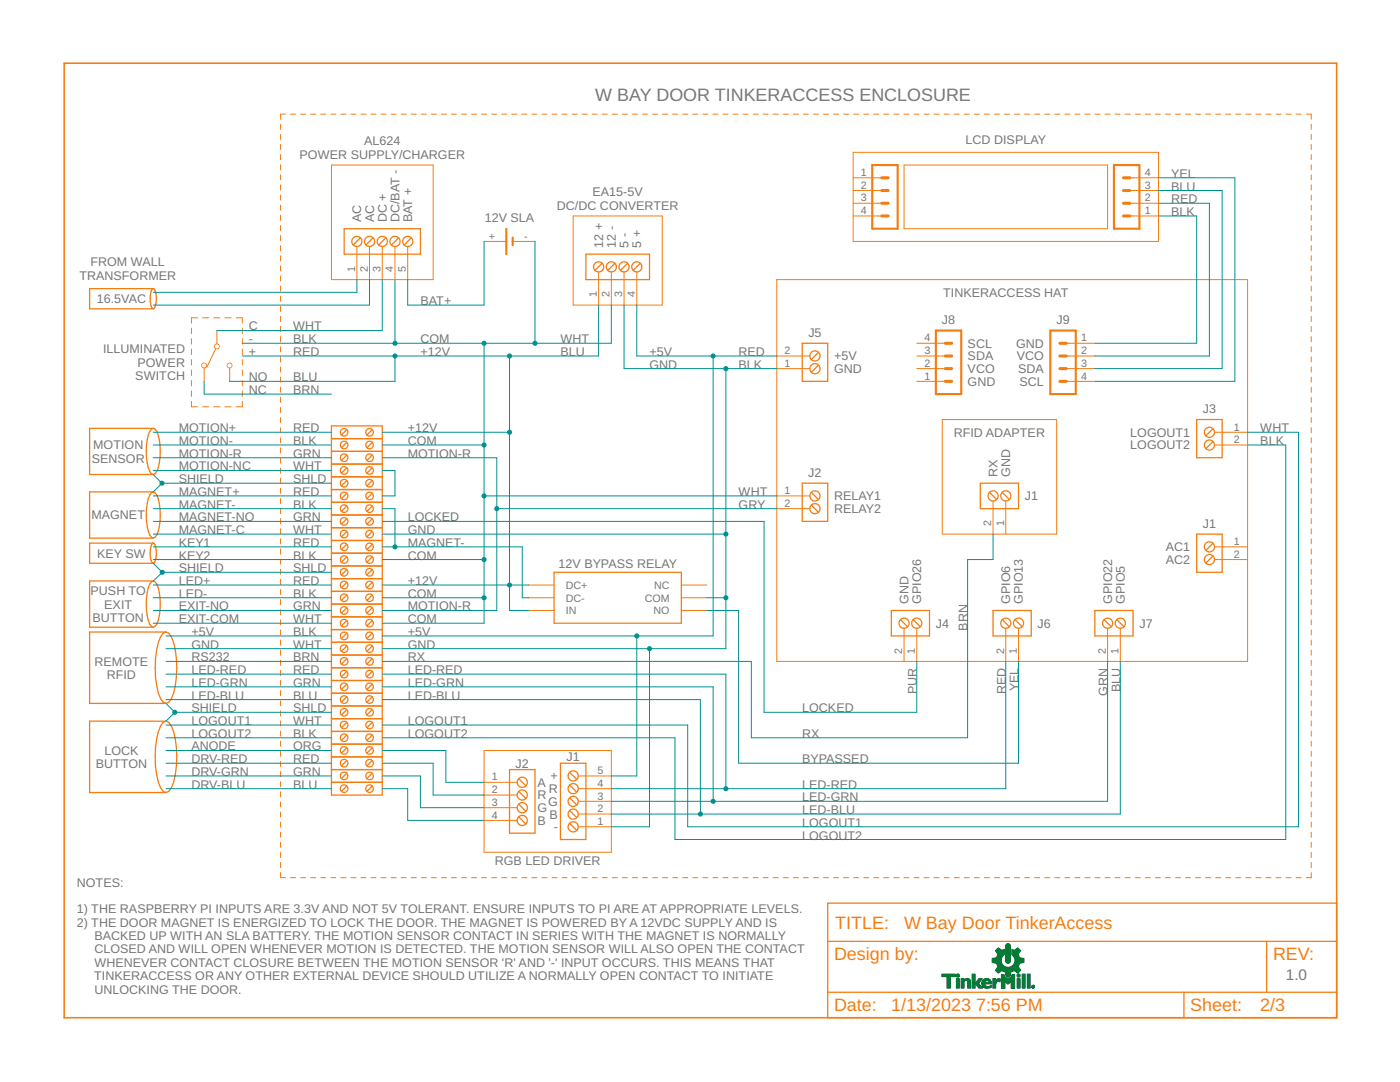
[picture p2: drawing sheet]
<svg xmlns="http://www.w3.org/2000/svg" width="279mm" height="216mm" viewBox="0 0 279 216" stroke-linecap="round" stroke-linejoin="round" font-family="sans-serif">
<defs><g id="words">
<text font-size="3.6" fill="#757575" x="118.8" y="20.2">W BAY DOOR TINKERACCESS ENCLOSURE</text>
<g font-size="3.6" fill="#f57c10">
<text x="166.7" y="185.3">TITLE:</text>
<text x="180.4" y="185.3">W Bay Door TinkerAccess</text>
<text x="166.4" y="191.6">Design by:</text>
<text x="254.1" y="191.6">REV:</text>
<text x="166.4" y="201.8">Date:</text>
<text x="177.9" y="201.8">1/13/2023</text>
<text x="194.8" y="201.8">7:56 PM</text>
<text x="237.6" y="201.8">Sheet:</text>
<text x="251.5" y="201.8">2/3</text>
</g>
<text font-size="3.1" fill="#757575" x="256.6" y="195.5">1.0</text>
<g font-size="2.5" fill="#757575">
<text x="72.7" y="29">AL624</text>
<text x="192.7" y="28.7">LCD DISPLAY</text>
<text x="59.8" y="31.7">POWER SUPPLY/CHARGER</text>
<text x="233.7" y="35.5">YEL</text>
<text x="111.1" y="41.8">DC/DC CONVERTER</text>
<text x="118.3" y="39.2">EA15-5V</text>
<text x="233.7" y="40.6">RED</text>
<text x="233.7" y="38">BLU</text>
<text x="72.1" y="44.4" transform="rotate(-90 72.1 44.4)">AC</text>
<text x="74.6" y="44.4" transform="rotate(-90 74.6 44.4)">AC</text>
<text x="77.2" y="44.4" transform="rotate(-90 77.2 44.4)">DC +</text>
<text x="79.7" y="44.4" transform="rotate(-90 79.7 44.4)">DC/BAT -</text>
<text x="82.3" y="44.4" transform="rotate(-90 82.3 44.4)">BAT +</text>
<text x="96.7" y="44.4">12V SLA</text>
<text x="233.7" y="43.1">BLK</text>
<text x="18.1" y="53.1">FROM WALL</text>
<text x="120.4" y="49.4" transform="rotate(-90 120.4 49.4)">12 +</text>
<text x="122.9" y="49.4" transform="rotate(-90 122.9 49.4)">12 -</text>
<text x="125.4" y="49.4" transform="rotate(-90 125.4 49.4)">5 -</text>
<text x="128" y="49.4" transform="rotate(-90 128 49.4)">5 +</text>
<text x="15.9" y="55.8">TRANSFORMER</text>
<text x="188.2" y="59.2">TINKERACCESS HAT</text>
<text x="19.3" y="60.5">16.5VAC</text>
<text x="49.6" y="65.9">C</text>
<text x="58.5" y="65.9">WHT</text>
<text x="83.9" y="60.9">BAT+</text>
<text x="188" y="64.7">J8</text>
<text x="210.8" y="64.7">J9</text>
<text x="20.6" y="70.5">ILLUMINATED</text>
<text x="49.6" y="68.5">-</text>
<text x="49.6" y="71">+</text>
<text x="58.5" y="68.5">BLK</text>
<text x="58.5" y="71">RED</text>
<text x="83.9" y="71">+12V</text>
<text x="83.9" y="68.5">COM</text>
<text x="111.8" y="68.5">WHT</text>
<text x="111.8" y="71">BLU</text>
<text x="129.6" y="71">+5V</text>
<text x="147.4" y="71">RED</text>
<text x="161.3" y="67.2">J5</text>
<text x="166.4" y="71.9">+5V</text>
<text x="193.1" y="69.4">SCL</text>
<text x="193.1" y="71.9">SDA</text>
<text x="202.8" y="69.4">GND</text>
<text x="202.9" y="71.9">VCO</text>
<text x="27" y="75.9">SWITCH</text>
<text x="27.4" y="73.2">POWER</text>
<text x="49.6" y="76.1">NO</text>
<text x="58.5" y="76.1">BLU</text>
<text x="129.6" y="73.6">GND</text>
<text x="147.4" y="73.6">BLK</text>
<text x="166.4" y="74.5">GND</text>
<text x="193.1" y="74.5">VCO</text>
<text x="193.1" y="77">GND</text>
<text x="203.2" y="74.5">SDA</text>
<text x="203.5" y="77">SCL</text>
<text x="49.6" y="78.6">NC</text>
<text x="58.5" y="78.6">BRN</text>
<text x="240.1" y="82.5">J3</text>
<text x="18.6" y="89.6">MOTION</text>
<text x="35.7" y="86.3">MOTION+</text>
<text x="35.7" y="88.8">MOTION-</text>
<text x="58.5" y="86.3">RED</text>
<text x="58.5" y="88.8">BLK</text>
<text x="81.4" y="86.3">+12V</text>
<text x="81.4" y="88.8">COM</text>
<text x="190.4" y="87.2">RFID ADAPTER</text>
<text x="225.6" y="87.2">LOGOUT1</text>
<text x="225.6" y="89.7">LOGOUT2</text>
<text x="251.5" y="88.8">BLK</text>
<text x="251.5" y="86.3">WHT</text>
<text x="18.3" y="92.3">SENSOR</text>
<text x="35.7" y="91.3">MOTION-R</text>
<text x="35.7" y="93.9">MOTION-NC</text>
<text x="58.5" y="91.3">GRN</text>
<text x="58.5" y="93.9">WHT</text>
<text x="81.4" y="91.3">MOTION-R</text>
<text x="161.3" y="95.1">J2</text>
<text x="199.1" y="95.1" transform="rotate(-90 199.1 95.1)">RX</text>
<text x="201.6" y="95.1" transform="rotate(-90 201.6 95.1)">GND</text>
<text x="35.7" y="99">MAGNET+</text>
<text x="35.7" y="101.5">MAGNET-</text>
<text x="35.7" y="96.4">SHIELD</text>
<text x="58.5" y="99">RED</text>
<text x="58.5" y="101.5">BLK</text>
<text x="58.5" y="96.4">SHLD</text>
<text x="147.4" y="101.5">GRY</text>
<text x="147.4" y="99">WHT</text>
<text x="166.4" y="99.8">RELAY1</text>
<text x="204.5" y="99.8">J1</text>
<text x="18.2" y="103.7">MAGNET</text>
<text x="35.7" y="104">MAGNET-NO</text>
<text x="35.7" y="106.6">MAGNET-C</text>
<text x="58.5" y="106.6">WHT</text>
<text x="58.5" y="104">GRN</text>
<text x="81.4" y="106.6">GND</text>
<text x="81.4" y="104">LOCKED</text>
<text x="166.4" y="102.4">RELAY2</text>
<text x="240.1" y="105.3">J1</text>
<text x="19.4" y="111.3">KEY SW</text>
<text x="35.7" y="109.1">KEY1</text>
<text x="35.7" y="111.7">KEY2</text>
<text x="58.5" y="109.1">RED</text>
<text x="58.5" y="111.7">BLK</text>
<text x="81.4" y="111.7">COM</text>
<text x="81.4" y="109.1">MAGNET-</text>
<text x="111.5" y="113.4">12V BYPASS RELAY</text>
<text x="232.7" y="110">AC1</text>
<text x="232.7" y="112.5">AC2</text>
<text x="18.1" y="118.8">PUSH TO</text>
<text x="35.7" y="116.7">LED+</text>
<text x="35.7" y="119.3">LED-</text>
<text x="35.7" y="114.2">SHIELD</text>
<text x="58.5" y="116.7">RED</text>
<text x="58.5" y="119.3">BLK</text>
<text x="58.5" y="114.2">SHLD</text>
<text x="81.4" y="116.7">+12V</text>
<text x="81.4" y="119.3">COM</text>
<text x="18.5" y="124.1">BUTTON</text>
<text x="20.8" y="121.4">EXIT</text>
<text x="35.7" y="121.8">EXIT-NO</text>
<text x="35.7" y="124.4">EXIT-COM</text>
<text x="58.5" y="121.8">GRN</text>
<text x="58.5" y="124.4">WHT</text>
<text x="81.4" y="121.8">MOTION-R</text>
<text x="81.4" y="124.4">COM</text>
<text x="181.3" y="120.5" transform="rotate(-90 181.3 120.5)">GND</text>
<text x="183.8" y="120.5" transform="rotate(-90 183.8 120.5)">GPIO26</text>
<text x="186.8" y="125.2">J4</text>
<text x="193.1" y="125.8" transform="rotate(-90 193.1 125.8)">BRN</text>
<text x="201.6" y="120.5" transform="rotate(-90 201.6 120.5)">GPIO6</text>
<text x="204.2" y="120.5" transform="rotate(-90 204.2 120.5)">GPIO13</text>
<text x="207.1" y="125.2">J6</text>
<text x="221.9" y="120.5" transform="rotate(-90 221.9 120.5)">GPIO22</text>
<text x="224.5" y="120.5" transform="rotate(-90 224.5 120.5)">GPIO5</text>
<text x="227.4" y="125.2">J7</text>
<text x="38.2" y="126.9">+5V</text>
<text x="38.2" y="132">RS232</text>
<text x="38.2" y="129.4">GND</text>
<text x="58.5" y="129.4">WHT</text>
<text x="58.5" y="126.9">BLK</text>
<text x="58.5" y="132">BRN</text>
<text x="81.4" y="126.9">+5V</text>
<text x="81.4" y="129.4">GND</text>
<text x="81.4" y="132">RX</text>
<text x="18.9" y="132.8">REMOTE</text>
<text x="21.3" y="135.5">RFID</text>
<text x="38.2" y="134.5">LED-RED</text>
<text x="38.2" y="137">LED-GRN</text>
<text x="58.5" y="134.5">RED</text>
<text x="58.5" y="137">GRN</text>
<text x="81.4" y="134.5">LED-RED</text>
<text x="81.4" y="137">LED-GRN</text>
<text x="203.3" y="137.9" transform="rotate(-90 203.3 137.9)">YEL</text>
<text x="38.2" y="139.6">LED-BLU</text>
<text x="38.2" y="142.1">SHIELD</text>
<text x="58.5" y="139.6">BLU</text>
<text x="58.5" y="142.1">SHLD</text>
<text x="81.4" y="139.6">LED-BLU</text>
<text x="160.1" y="142.1">LOCKED</text>
<text x="183" y="138.5" transform="rotate(-90 183 138.5)">PUR</text>
<text x="200.7" y="138.5" transform="rotate(-90 200.7 138.5)">RED</text>
<text x="221" y="138.8" transform="rotate(-90 221 138.8)">GRN</text>
<text x="223.6" y="138.1" transform="rotate(-90 223.6 138.1)">BLU</text>
<text x="38.2" y="149.7">ANODE</text>
<text x="38.2" y="147.2">LOGOUT2</text>
<text x="38.2" y="144.7">LOGOUT1</text>
<text x="58.5" y="147.2">BLK</text>
<text x="58.5" y="144.7">WHT</text>
<text x="58.5" y="149.7">ORG</text>
<text x="81.4" y="147.2">LOGOUT2</text>
<text x="81.4" y="144.7">LOGOUT1</text>
<text x="160.1" y="147.2">RX</text>
<text x="19.1" y="153.2">BUTTON</text>
<text x="20.8" y="150.6">LOCK</text>
<text x="38.2" y="152.3">DRV-RED</text>
<text x="38.2" y="154.8">DRV-GRN</text>
<text x="58.5" y="154.8">GRN</text>
<text x="58.5" y="152.3">RED</text>
<text x="102.9" y="153.2">J2</text>
<text x="109.9" y="155.7">+</text>
<text x="113.1" y="151.9">J1</text>
<text x="160.1" y="152.3">BYPASSED</text>
<text x="38.2" y="157.4">DRV-BLU</text>
<text x="58.5" y="157.4">BLU</text>
<text x="107.3" y="157">A</text>
<text x="107.3" y="159.5">R</text>
<text x="109.4" y="160.8">G</text>
<text x="109.5" y="158.3">R</text>
<text x="160.1" y="157.4">LED-RED</text>
<text x="160.1" y="159.9">LED-GRN</text>
<text x="107.3" y="162.1">G</text>
<text x="107.3" y="164.6">B</text>
<text x="109.7" y="163.3">B</text>
<text x="110.5" y="165.9">-</text>
<text x="160.1" y="167.5">LOGOUT2</text>
<text x="160.1" y="165">LOGOUT1</text>
<text x="160.1" y="162.4">LED-BLU</text>
<text x="98.7" y="172.6">RGB LED DRIVER</text>
<text x="15.3" y="176.9">NOTES:</text>
<text x="15.3" y="182.3">1) THE RASPBERRY PI INPUTS ARE 3.3V AND NOT 5V TOLERANT. ENSURE INPUTS TO PI ARE AT APPROPRIATE LEVELS.</text>
<text x="15.3" y="184.9">2) THE DOOR MAGNET IS ENERGIZED TO LOCK THE DOOR. THE MAGNET IS POWERED BY A 12VDC SUPPLY AND IS</text>
<text x="18.8" y="187.6">BACKED UP WITH AN SLA BATTERY. THE MOTION SENSOR CONTACT IN SERIES WITH THE MAGNET IS NORMALLY</text>
<text x="18.8" y="190.3">CLOSED AND WILL OPEN WHENEVER MOTION IS DETECTED. THE MOTION SENSOR WILL ALSO OPEN THE CONTACT</text>
<text x="18.8" y="195.6">TINKERACCESS OR ANY OTHER EXTERNAL DEVICE SHOULD UTILIZE A NORMALLY OPEN CONTACT TO INITIATE</text>
<text x="18.8" y="192.9">WHENEVER CONTACT CLOSURE BETWEEN THE MOTION SENSOR 'R' AND '-' INPUT OCCURS. THIS MEANS THAT</text>
<text x="18.8" y="198.3">UNLOCKING THE DOOR.</text>
</g>
<g font-size="2.1" fill="#757575">
<text x="171.8" y="35.1">1</text>
<text x="228.5" y="35.1">4</text>
<text x="171.8" y="37.7">2</text>
<text x="171.8" y="40.2">3</text>
<text x="228.5" y="40.2">2</text>
<text x="228.5" y="37.7">3</text>
<text x="97.5" y="47.8">+</text>
<text x="104.6" y="47.8">-</text>
<text x="171.8" y="42.7">4</text>
<text x="228.5" y="42.7">1</text>
<text x="70.9" y="54.2" transform="rotate(-90 70.9 54.2)">1</text>
<text x="73.4" y="54.2" transform="rotate(-90 73.4 54.2)">2</text>
<text x="75.9" y="54.2" transform="rotate(-90 75.9 54.2)">3</text>
<text x="78.5" y="54.2" transform="rotate(-90 78.5 54.2)">4</text>
<text x="81" y="54.2" transform="rotate(-90 81 54.2)">5</text>
<text x="119.1" y="59.3" transform="rotate(-90 119.1 59.3)">1</text>
<text x="121.7" y="59.3" transform="rotate(-90 121.7 59.3)">2</text>
<text x="124.2" y="59.3" transform="rotate(-90 124.2 59.3)">3</text>
<text x="126.7" y="59.3" transform="rotate(-90 126.7 59.3)">4</text>
<text x="156.6" y="70.7">2</text>
<text x="184.5" y="70.7">3</text>
<text x="184.5" y="68.1">4</text>
<text x="215.8" y="70.7">2</text>
<text x="215.8" y="68.1">1</text>
<text x="156.6" y="73.2">1</text>
<text x="184.5" y="73.2">2</text>
<text x="184.5" y="75.7">1</text>
<text x="215.8" y="73.2">3</text>
<text x="215.8" y="75.7">4</text>
<text x="246.2" y="85.9">1</text>
<text x="246.2" y="88.4">2</text>
<text x="156.6" y="98.6">1</text>
<text x="156.6" y="101.1">2</text>
<text x="197.8" y="105" transform="rotate(-90 197.8 105)">2</text>
<text x="200.4" y="105" transform="rotate(-90 200.4 105)">1</text>
<text x="246.2" y="108.8">1</text>
<text x="246.2" y="111.3">2</text>
<text x="112.9" y="117.5">DC+</text>
<text x="130.5" y="117.5">NC</text>
<text x="112.9" y="122.6">IN</text>
<text x="112.9" y="120">DC-</text>
<text x="128.7" y="120">COM</text>
<text x="130.4" y="122.6">NO</text>
<text x="180.1" y="130.4" transform="rotate(-90 180.1 130.4)">2</text>
<text x="182.6" y="130.4" transform="rotate(-90 182.6 130.4)">1</text>
<text x="200.4" y="130.4" transform="rotate(-90 200.4 130.4)">2</text>
<text x="202.9" y="130.4" transform="rotate(-90 202.9 130.4)">1</text>
<text x="220.7" y="130.4" transform="rotate(-90 220.7 130.4)">2</text>
<text x="223.2" y="130.4" transform="rotate(-90 223.2 130.4)">1</text>
<text x="98.2" y="155.7">1</text>
<text x="119.3" y="154.5">5</text>
<text x="98.2" y="158.3">2</text>
<text x="98.2" y="160.8">3</text>
<text x="119.3" y="159.5">3</text>
<text x="119.3" y="157">4</text>
<text x="98.2" y="163.4">4</text>
<text x="119.3" y="164.6">1</text>
<text x="119.3" y="162.1">2</text>
</g>
</g></defs>
<g fill="none" stroke="#f57c10" stroke-width=".2">
<path d="M56 24.8v1M56 26.8v1M56 28.8v1M56 30.8v1.1M56 32.9v1M56 34.9v1M56 36.9v1M56 38.9v1M57 22.8h-1v1M58 22.8h1M60 22.8h1M62 22.8h1"/>
<path d="M64 22.8h1M66 22.8h1M66.1 32.9h20.3v22.9h-20.3zM68 22.8h1M70 22.8h1M72 22.8h1M74 22.8h1.1M76.1 22.8h.9M78.1 22.8h1M80.1 22.8h1M82.1 22.8h1M84.1 22.8h1"/>
<path d="M86.1 22.8h1M88.1 22.8h1M90.1 22.8h1M92.1 22.8h1M94.1 22.8h1M96.1 22.8h1M98.1 22.8h1M100.1 22.8h1M102.1 22.8h1M104.1 22.8h1.1M106.2 22.8h.9M108.2 22.8h1"/>
<path d="M110.2 22.8h1M112.2 22.8h1M114.2 22.8h1M116.2 22.8h1M118.2 22.8h1M120.2 22.8h1M122.2 22.8h1M124.2 22.8h1M126.2 22.8h1M128.2 22.8h1M130.2 22.8h1M132.2 22.8h1"/>
<path d="M134.2 22.8h1.1M136.2 22.8h1.1M138.3 22.8h1M140.3 22.8h1M142.3 22.8h1M144.3 22.8h1M146.3 22.8h1M148.3 22.8h1M150.3 22.8h1M152.3 22.8h1M154.3 22.8h1M156.3 22.8h1"/>
<path d="M158.3 22.8h1M160.3 22.8h1M162.3 22.8h1M164.3 22.8h1.1M166.3 22.8h1.1M168.4 22.8h1M170.3 30.4h60.9v17.8h-60.9zM170.4 22.8h1M172.4 22.8h1M174.4 22.8h1M176.4 22.8h1M178.4 22.8h1"/>
<path d="M180.4 22.8h1M180.4 32.9h40.6v12.7h-40.6zM182.4 22.8h1M184.4 22.8h1M186.4 22.8h1M188.4 22.8h1M190.4 22.8h1.1M192.4 22.8h1M194.5 22.8h1M196.4 22.8h1.1M198.5 22.8h1M200.5 22.8h1"/>
<path d="M202.5 22.8h1M204.5 22.8h1M206.5 22.8h1M208.5 22.8h1M210.5 22.8h1M212.5 22.8h1M214.5 22.8h1M216.5 22.8h1M218.5 22.8h1M220.5 22.8h1.1M222.5 22.8h1M224.6 22.8h1"/>
<path d="M226.6 22.8h1M228.6 22.8h1M230.6 22.8h1M232.6 22.8h1M234.6 22.8h1M236.6 22.8h1M238.6 22.8h1M240.6 22.8h1M242.6 22.8h1M244.6 22.8h1M246.6 22.8h1M248.6 22.8h1"/>
<path d="M250.6 22.8h1.1M252.6 22.8h1.1M254.7 22.8h1M256.7 22.8h1M258.7 22.8h1M260.7 22.8h1v1M261.7 24.8v1M261.7 26.8v1M261.7 28.8v1M261.7 30.8v1.1M261.7 32.9v1M261.7 34.9v1"/>
<path d="M261.7 36.9v1M261.7 38.9v1M56 40.9v1.1M56 42.9v1.1M56 45v1M56 47v1M56 49v1M56 51v1M56 53v1.1M56 55.1v1M56 57.1v1M56 59.1v1"/>
<path d="M114.4 43.1h17.8v17.8h-17.8zM155 55.8h94v76.2h-94zM261.7 40.9v1.1M261.7 42.9v1.1M261.7 45v1M261.7 47v1M261.7 49v1M261.7 51v1M261.7 53v1.1M261.7 55.1v1M261.7 57.1v1M261.7 59.1v1"/>
<path d="M38.2 65.5v1.1M38.2 67.6v1.1M38.2 69.7v1.1M38.2 71.8v1M38.2 73.8v1.1M38.2 75.9v1.1M38.2 78v1.1M39.4 63.4h-1.2v1.1M40.4 63.4h1.3M42.7 63.4h1.2M44.9 63.4h1.2M47.1 63.4h1.3v1.1"/>
<path d="M48.4 65.5v1.1M48.4 67.6v1.1M48.4 69.7v1.1M48.4 71.8v1M48.4 73.8v1.1M48.4 75.9v1.1M48.4 78v1.1M56 61.1v1M56 63.1v1.1M56 65.2v1M56 67.2v1M56 69.2v1"/>
<path d="M56 71.2v1M56 73.2v1.1M56 75.2v1.1M56 77.3v1M56 79.3v1M261.7 61.1v1M261.7 63.1v1.1M261.7 65.2v1M261.7 67.2v1M261.7 69.2v1M261.7 71.2v1M261.7 73.2v1.1"/>
<path d="M261.7 75.2v1.1M261.7 77.3v1M261.7 79.3v1M38.2 80.1v1.1h1.2M40.4 81.2h1.3M42.7 81.2h1.2M44.9 81.2h1.2M48.4 80.1v1.1h-1.3M56 81.3v1M56 83.3v1M56 85.3v1.1M56 87.4v1"/>
<path d="M56 89.4v1M56 91.4v1M56 93.4v1M56 95.4v1M56 97.4v1.1M56 99.5v1M188 83.7h22.9v22.9h-22.9zM261.7 81.3v1M261.7 83.3v1M261.7 85.3v1.1M261.7 87.4v1M261.7 89.4v1"/>
<path d="M261.7 91.4v1M261.7 93.4v1M261.7 95.4v1M261.7 97.4v1.1M261.7 99.5v1M56 101.5v1M56 103.5v1M56 105.5v1M56 107.5v1M56 109.5v1.1M56 111.6v1M56 113.6v1"/>
<path d="M56 115.6v1M56 117.6v1M56 119.6v1M261.7 101.5v1M261.7 103.5v1M261.7 105.5v1M261.7 107.5v1M261.7 109.5v1.1M261.7 111.6v1M261.7 113.6v1M261.7 115.6v1M261.7 117.6v1"/>
<path d="M261.7 119.6v1M56 121.6v1.1M56 123.7v1M56 125.7v1M56 127.7v1M56 129.7v1M56 131.7v1.1M56 133.8v1M56 135.8v1M56 137.8v1M56 139.8v1M261.7 121.6v1.1"/>
<path d="M261.7 123.7v1M261.7 125.7v1M261.7 127.7v1M261.7 129.7v1M261.7 131.7v1.1M261.7 133.8v1M261.7 135.8v1M261.7 137.8v1M261.7 139.8v1M56 141.8v1.1M56 143.8v1.1M56 145.9v1"/>
<path d="M56 147.9v1M56 149.9v1M56 151.9v1.1M56 153.9v1.1M56 156v1M56 158v1M56 160v1M96.6 149.8h25.4v20.3h-25.4zM261.7 141.8v1.1M261.7 143.8v1.1M261.7 145.9v1M261.7 147.9v1"/>
<path d="M261.7 149.9v1M261.7 151.9v1.1M261.7 153.9v1.1M261.7 156v1M261.7 158v1M261.7 160v1M56 174.1v1h1M56 162v1M56 164v1.1M56 166.1v1M56 168.1v1M56 170.1v1"/>
<path d="M56 172.1v1M58 175.1h1M60 175.1h1M62 175.1h1M64 175.1h1M66 175.1h1M68 175.1h1M70 175.1h1M72 175.1h1M74 175.1h1.1M76.1 175.1h.9M78.1 175.1h1"/>
<path d="M80.1 175.1h1M82.1 175.1h1M84.1 175.1h1M86.1 175.1h1M88.1 175.1h1M90.1 175.1h1M92.1 175.1h1M94.1 175.1h1M96.1 175.1h1M98.1 175.1h1M100.1 175.1h1M102.1 175.1h1"/>
<path d="M104.1 175.1h1.1M106.2 175.1h.9M108.2 175.1h1M110.2 175.1h1M112.2 175.1h1M114.2 175.1h1M116.2 175.1h1M118.2 175.1h1M120.2 175.1h1M122.2 175.1h1M124.2 175.1h1M126.2 175.1h1"/>
<path d="M128.2 175.1h1M130.2 175.1h1M132.2 175.1h1M134.2 175.1h1.1M136.2 175.1h1.1M138.3 175.1h1M140.3 175.1h1M142.3 175.1h1M144.3 175.1h1M146.3 175.1h1M148.3 175.1h1M150.3 175.1h1"/>
<path d="M152.3 175.1h1M154.3 175.1h1M156.3 175.1h1M158.3 175.1h1M160.3 175.1h1M162.3 175.1h1M164.3 175.1h1.1M166.3 175.1h1.1M168.4 175.1h1M170.4 175.1h1M172.4 175.1h1M174.4 175.1h1"/>
<path d="M176.4 175.1h1M178.4 175.1h1M180.4 175.1h1M182.4 175.1h1M184.4 175.1h1M186.4 175.1h1M188.4 175.1h1M190.4 175.1h1.1M192.4 175.1h1M194.5 175.1h1M196.4 175.1h1.1M198.5 175.1h1"/>
<path d="M200.5 175.1h1M202.5 175.1h1M204.5 175.1h1M206.5 175.1h1M208.5 175.1h1M210.5 175.1h1M212.5 175.1h1M214.5 175.1h1M216.5 175.1h1M218.5 175.1h1M220.5 175.1h1.1M222.5 175.1h1"/>
<path d="M224.6 175.1h1M226.6 175.1h1M228.6 175.1h1M230.6 175.1h1M232.6 175.1h1M234.6 175.1h1M236.6 175.1h1M238.6 175.1h1M240.6 175.1h1M242.6 175.1h1M244.6 175.1h1M246.6 175.1h1"/>
<path d="M248.6 175.1h1M250.6 175.1h1.1M252.6 175.1h1.1M254.7 175.1h1M256.7 175.1h1M258.7 175.1h1M261.7 174.1v1h-1M261.7 162v1M261.7 164v1.1M261.7 166.1v1M261.7 168.1v1M261.7 170.1v1"/>
<path d="M261.7 172.1v1"/>
</g>
<g fill="none" stroke="#f57c10" stroke-width=".25">
<path d="M30.6 57.6h-12.7v4h12.7M30.6 57.6a3.2 3.2 0 0 1 .5 3 1.16 1.16 0 0 1-.5 1M30.6 57.6a2.03 2.03 0 0 0-.6 2l.1 1a1.05 1.05 0 0 0 .5 1M30.6 85.5h-12.7v9.2h12.7M30.6 98.1h-12.7v9.3h12.7M30.6 85.5a2.45 2.45 0 0 1 1.2 2.3 11.7 11.7 0 0 1-.5 6.3l-.4 .4-.3 .2M30.6 85.5a2.45 2.45 0 0 0-1.2 2.3 11.7 11.7 0 0 0 .5 6.3l.3 .4 .4 .2M30.6 98.1a2.54 2.54 0 0 1 1.2 2.4 11.8 11.8 0 0 1-.5 6.3l-.4 .4-.3 .2M30.6 98.1a2.54 2.54 0 0 0-1.2 2.4 11.8 11.8 0 0 0 .5 6.3l.3 .4 .4 .2M30.6 108.4h-12.7v4h12.7M30.6 115.9h-12.7v9.3h12.7M30.6 115.9a2.46 2.46 0 0 1 1.2 2.3 11.8 11.8 0 0 1-.5 6.3l-.4 .5-.3 .2"/>
<path d="M30.6 115.9a2.46 2.46 0 0 0-1.2 2.3 11.8 11.8 0 0 0 .5 6.3l.3 .5 .4 .2M30.6 108.4a3.5 3.5 0 0 1 .4 3.4l-.4 .6M30.6 108.4a2.1 2.1 0 0 0-.6 2l.1 1a1.04 1.04 0 0 0 .5 1M33.1 126.1h-15.2v14.3h15.2M33.1 126.1l.6 .3a8.5 8.5 0 0 1 1.5 5 18 18 0 0 1-1 8l-.5 .7-.6 .3M33.1 126.1l-.5 .3a8.9 8.9 0 0 0-1.6 5 17.6 17.6 0 0 0 1 8l.6 .7 .5 .3M66.1 125.6h10.2v2.6h-10.2zM69.2 126.3l-1.1 1.1M33.1 143.9h-15.2v14.2h15.2M33.1 143.9l.6 .2a8.5 8.5 0 0 1 1.5 5.1 18 18 0 0 1-1 8l-.5 .7-.6 .2M33.1 143.9l-.5 .2a8.9 8.9 0 0 0-1.6 5.1 17.7 17.7 0 0 0 1 8l.6 .7 .5 .2M165.2 180.2h101.6v22.9h-101.6z"/>
<path d="M165.2 187.8h101.6M165.2 198h101.6M236.3 198v5.1M252.8 187.8v10.2"/>
</g>
<path d="M12.8 12.6h254v190.5h-254z" fill="none" stroke="#f57c10" stroke-width=".32"/>
<path d="M68 126.3a.89 .89 0 0 1 1.4 0 .89 .89 0 0 1-.4 1.4 .89 .89 0 0 1-1.2-.8h.3a.63 .63 0 0 1 .9-.5 .63 .63 0 0 1 .1 1 .63 .63 0 0 1-1-.3v-.2h-.3z" fill-rule="evenodd" fill="#f57c10"/>
<path d="M68 126.3l.5-.3 .5 .1 .3 .1 .3 .8-.3 .6-.8 .2-.5-.4-.2-.5h.3l.2-.5 .6-.1 .4 .5-.2 .6-.6 .1-.3-.2-.1-.4h-.3zM68 126.3l-.2 .6h.3l.2 .5 .6 .1 .4-.5-.2-.6-.6-.1-.3 .2-.1 .4h-.3l.2 .5 .5 .4 .8-.2 .3-.6-.3-.8-.3-.1-.5-.1z" fill="#f57c10"/>
<path d="M74.3 126.3l-1.1 1.1" fill="none" stroke="#f57c10" stroke-width=".25"/>
<path d="M73 126.3a.9 .9 0 0 1 1.5 .1 .9 .9 0 0 1-.5 1.4 .9 .9 0 0 1-1.1-.9h.2a.64 .64 0 0 1 .9-.6 .64 .64 0 0 1 .2 1 .64 .64 0 0 1-1-.2l-.1-.2h-.2z" fill-rule="evenodd" fill="#f57c10"/>
<path d="M73 126.3l.5-.3 .6 .1 .3 .1 .2 .8-.2 .6-.9 .2-.5-.4-.1-.5h.2l.3-.5 .6-.1 .4 .5-.2 .6-.6 .1-.3-.2-.2-.4h-.2zM73 126.3l-.1 .6h.2l.3 .5 .6 .1 .4-.5-.2-.6-.6-.1-.3 .2-.2 .4h-.2l.1 .5 .5 .4 .9-.2 .2-.6-.2-.8-.3-.1-.6-.1z" fill="#f57c10"/>
<path d="M66.1 130.7h10.2v2.5h-10.2zM69.2 131.4l-1.1 1.1" fill="none" stroke="#f57c10" stroke-width=".25"/>
<path d="M68 131.4a.89 .89 0 0 1 1.4 0 .89 .89 0 0 1-.4 1.4 .89 .89 0 0 1-1.2-.8h.3a.63 .63 0 0 1 .9-.5 .63 .63 0 0 1 .1 1 .63 .63 0 0 1-1-.3v-.2h-.3z" fill-rule="evenodd" fill="#f57c10"/>
<path d="M68 131.4l.5-.3h.5l.3 .2 .3 .8-.3 .5-.8 .2-.5-.3-.2-.5h.3l.2-.6h.6l.4 .5-.2 .5-.6 .2-.3-.2-.1-.4h-.3zM68 131.4l-.2 .6h.3l.2 .5h.6l.4-.4-.2-.6-.6-.1-.3 .2-.1 .4h-.3l.2 .5 .5 .3 .8-.2 .3-.5-.3-.8-.3-.2h-.5z" fill="#f57c10"/>
<path d="M74.3 131.4l-1.1 1.1" fill="none" stroke="#f57c10" stroke-width=".25"/>
<path d="M73 131.4a.9 .9 0 0 1 1.5 .1 .9 .9 0 0 1-.5 1.3 .9 .9 0 0 1-1.1-.8h.2a.64 .64 0 0 1 .9-.6 .64 .64 0 0 1 .2 1 .64 .64 0 0 1-1-.2l-.1-.2h-.2z" fill-rule="evenodd" fill="#f57c10"/>
<path d="M73 131.4l.5-.3h.6l.3 .2 .2 .8-.2 .5-.9 .2-.5-.3-.1-.5h.2l.3-.6h.6l.4 .5-.2 .5-.6 .2-.3-.2-.2-.4h-.2zM73 131.4l-.1 .6h.2l.3 .5h.6l.4-.4-.2-.6-.6-.1-.3 .2-.2 .4h-.2l.1 .5 .5 .3 .9-.2 .2-.5-.2-.8-.3-.2h-.6z" fill="#f57c10"/>
<path d="M66.1 133.2h10.2v2.6h-10.2zM69.2 134l-1.1 1" fill="none" stroke="#f57c10" stroke-width=".25"/>
<path d="M68 134a.89 .89 0 0 1 1.4 0 .89 .89 0 0 1-.4 1.3 .89 .89 0 0 1-1.2-.8h.3a.63 .63 0 0 1 .9-.5 .63 .63 0 0 1 .1 1.1 .63 .63 0 0 1-1-.4v-.2h-.3z" fill-rule="evenodd" fill="#f57c10"/>
<path d="M68 134l.5-.4 .5 .1 .3 .2 .3 .8-.3 .5-.6 .2-.7-.3-.2-.6h.3l.2-.5 .6-.1 .4 .5-.2 .6-.6 .1-.3-.2-.1-.4h-.3zM68 134l-.2 .5h.3l.2 .5 .6 .1 .4-.5-.2-.6-.6-.1-.3 .2-.1 .4h-.3l.2 .6 .7 .3 .6-.2 .3-.5-.3-.8-.3-.2-.5-.1z" fill="#f57c10"/>
<path d="M74.3 134l-1.1 1" fill="none" stroke="#f57c10" stroke-width=".25"/>
<path d="M73 134a.9 .9 0 0 1 1.5 0 .9 .9 0 0 1-.5 1.4 .9 .9 0 0 1-1.1-.9h.2a.64 .64 0 0 1 .9-.6 .64 .64 0 0 1 .2 1.1 .64 .64 0 0 1-1-.3l-.1-.2h-.2z" fill-rule="evenodd" fill="#f57c10"/>
<path d="M73 134l.5-.4 .6 .1 .3 .2 .2 .8-.2 .5-.6 .2-.8-.3-.1-.6h.2l.3-.5 .6-.1 .4 .5-.2 .6-.6 .1-.3-.2-.2-.4h-.2zM73 134l-.1 .5h.2l.3 .5 .6 .1 .4-.5-.2-.6-.6-.1-.3 .2-.2 .4h-.2l.1 .6 .8 .3 .6-.2 .2-.5-.2-.8-.3-.2-.6-.1z" fill="#f57c10"/>
<path d="M66.1 135.8h10.2v2.5h-10.2zM69.2 136.5l-1.1 1.1" fill="none" stroke="#f57c10" stroke-width=".25"/>
<path d="M68 136.5a.89 .89 0 0 1 1.4 0 .89 .89 0 0 1-.4 1.4 .89 .89 0 0 1-1.2-.8h.3a.63 .63 0 0 1 .9-.6 .63 .63 0 0 1 .1 1.1 .63 .63 0 0 1-1-.4v-.1h-.3z" fill-rule="evenodd" fill="#f57c10"/>
<path d="M68 136.5l.5-.3h.5l.3 .2 .3 .8-.3 .5-.6 .2-.7-.3-.2-.5h.3l.2-.6h.6l.4 .4-.2 .6-.6 .2-.3-.3-.1-.3h-.3zM68 136.5l-.2 .6h.3l.2 .5h.6l.4-.4-.2-.6-.6-.2-.3 .3-.1 .4h-.3l.2 .5 .7 .3 .6-.2 .3-.5-.3-.8-.3-.2h-.5z" fill="#f57c10"/>
<path d="M74.3 136.5l-1.1 1.1" fill="none" stroke="#f57c10" stroke-width=".25"/>
<path d="M73 136.5a.9 .9 0 0 1 1.5 0 .9 .9 0 0 1-.5 1.4 .9 .9 0 0 1-1.1-.8h.2a.64 .64 0 0 1 .9-.7 .64 .64 0 0 1 .2 1.1 .64 .64 0 0 1-1-.3l-.1-.1h-.2z" fill-rule="evenodd" fill="#f57c10"/>
<path d="M73 136.5l.5-.3h.6l.3 .2 .2 .8-.2 .5-.6 .2-.8-.3-.1-.5h.2l.3-.6h.6l.4 .4-.2 .6-.6 .2-.3-.3-.2-.3h-.2zM73 136.5l-.1 .6h.2l.3 .5h.6l.4-.4-.2-.6-.6-.2-.3 .3-.2 .4h-.2l.1 .5 .8 .3 .6-.2 .2-.5-.2-.8-.3-.2h-.6z" fill="#f57c10"/>
<path d="M66.1 138.3h10.2v2.6h-10.2zM69.2 139l-1.1 1.1" fill="none" stroke="#f57c10" stroke-width=".25"/>
<path d="M68 139a.89 .89 0 0 1 1.4 0 .89 .89 0 0 1-.4 1.4 .89 .89 0 0 1-1.2-.8h.3a.63 .63 0 0 1 .9-.5 .63 .63 0 0 1 .1 1 .63 .63 0 0 1-1-.3v-.2h-.3z" fill-rule="evenodd" fill="#f57c10"/>
<path d="M68 139l.5-.3 .5 .1 .3 .1 .3 .8-.3 .6-.6 .2-.7-.4-.2-.5h.3l.2-.5 .6-.1 .4 .5-.2 .6-.6 .1-.3-.2-.1-.4h-.3zM68 139l-.2 .6h.3l.2 .5 .6 .1 .4-.5-.2-.6-.6-.1-.3 .2-.1 .4h-.3l.2 .5 .7 .4 .6-.2 .3-.6-.3-.8-.3-.1-.5-.1z" fill="#f57c10"/>
<path d="M74.3 139l-1.1 1.1" fill="none" stroke="#f57c10" stroke-width=".25"/>
<path d="M73 139a.9 .9 0 0 1 1.5 .1 .9 .9 0 0 1-.5 1.4 .9 .9 0 0 1-1.1-.9h.2a.64 .64 0 0 1 .9-.6 .64 .64 0 0 1 .2 1 .64 .64 0 0 1-1-.2l-.1-.2h-.2z" fill-rule="evenodd" fill="#f57c10"/>
<path d="M73 139l.5-.3 .6 .1 .3 .1 .2 .8-.2 .6-.6 .2-.8-.4-.1-.5h.2l.3-.5 .6-.1 .4 .5-.2 .6-.6 .1-.3-.2-.2-.4h-.2zM73 139l-.1 .6h.2l.3 .5 .6 .1 .4-.5-.2-.6-.6-.1-.3 .2-.2 .4h-.2l.1 .5 .8 .4 .6-.2 .2-.6-.2-.8-.3-.1-.6-.1z" fill="#f57c10"/>
<path d="M66.1 143.4h10.2v2.5h-10.2zM69.2 144.1l-1.1 1.1" fill="none" stroke="#f57c10" stroke-width=".25"/>
<path d="M68 144.1a.89 .89 0 0 1 1.4 0 .89 .89 0 0 1-.4 1.4 .89 .89 0 0 1-1.2-.8h.3a.63 .63 0 0 1 .9-.6 .63 .63 0 0 1 .1 1.1 .63 .63 0 0 1-1-.3v-.2h-.3z" fill-rule="evenodd" fill="#f57c10"/>
<path d="M68 144.1l.5-.3h.5l.3 .2 .3 .8-.3 .5-.6 .3-.7-.4-.2-.5h.3l.1-.4 .3-.2 .6 .1 .2 .6-.4 .4h-.6l-.2-.5h-.3zM68 144.1l-.2 .6h.3l.2 .5h.6l.4-.4-.2-.6-.6-.1-.3 .2-.1 .4h-.3l.2 .5 .7 .4 .6-.3 .3-.5-.3-.8-.3-.2h-.5z" fill="#f57c10"/>
<path d="M74.3 144.1l-1.1 1.1" fill="none" stroke="#f57c10" stroke-width=".25"/>
<path d="M73 144.1a.9 .9 0 0 1 1.5 .1 .9 .9 0 0 1-.5 1.3 .9 .9 0 0 1-1.1-.8h.2a.64 .64 0 0 1 .9-.7 .64 .64 0 0 1 .2 1.1 .64 .64 0 0 1-1-.2l-.1-.2h-.2z" fill-rule="evenodd" fill="#f57c10"/>
<path d="M73 144.1l.5-.3h.6l.3 .2 .2 .8-.2 .5-.6 .3-.8-.4-.1-.5h.2l.2-.4 .3-.2 .6 .1 .2 .6-.4 .4h-.6l-.3-.5h-.2zM73 144.1l-.1 .6h.2l.3 .5h.6l.4-.4-.2-.6-.6-.1-.3 .2-.2 .4h-.2l.1 .5 .8 .4 .6-.3 .2-.5-.2-.8-.3-.2h-.6z" fill="#f57c10"/>
<path d="M66.1 97.7h10.2v2.5h-10.2zM69.2 98.4l-1.1 1.1" fill="none" stroke="#f57c10" stroke-width=".25"/>
<path d="M68 98.4a.89 .89 0 0 1 1.4 0 .89 .89 0 0 1-.4 1.4 .89 .89 0 0 1-1.2-.8h.3a.63 .63 0 0 1 .9-.6 .63 .63 0 0 1 .1 1.1 .63 .63 0 0 1-1-.3v-.2h-.3z" fill-rule="evenodd" fill="#f57c10"/>
<path d="M68 98.4l.5-.3 .8 .2 .3 .5-.3 .8-.3 .2h-.5l-.5-.3-.2-.5h.3l.2-.6h.6l.4 .4-.2 .6-.6 .2-.3-.2-.1-.4h-.3zM68 98.4l-.2 .6h.3l.2 .5h.6l.4-.4-.2-.6-.6-.2-.3 .3-.1 .4h-.3l.2 .5 .5 .3h.5l.3-.2 .3-.5-.3-.8-.8-.2z" fill="#f57c10"/>
<path d="M74.3 98.4l-1.1 1.1" fill="none" stroke="#f57c10" stroke-width=".25"/>
<path d="M73 98.4a.9 .9 0 0 1 1.5 0 .9 .9 0 0 1-.5 1.4 .9 .9 0 0 1-1.1-.8h.2a.64 .64 0 0 1 .9-.7 .64 .64 0 0 1 .2 1.1 .64 .64 0 0 1-1-.2l-.1-.2h-.2z" fill-rule="evenodd" fill="#f57c10"/>
<path d="M73 98.4l.5-.3 .9 .2 .2 .5-.2 .8-.3 .2h-.6l-.5-.3-.1-.5h.2l.3-.6h.6l.4 .4-.2 .6-.6 .2-.3-.2-.2-.4h-.2zM73 98.4l-.1 .6h.2l.3 .5h.6l.4-.4-.2-.6-.6-.2-.3 .3-.2 .4h-.2l.1 .5 .5 .3h.6l.3-.2 .2-.5-.2-.8-.9-.2z" fill="#f57c10"/>
<path d="M66.1 100.2h10.2v2.6h-10.2zM69.2 101l-1.1 1" fill="none" stroke="#f57c10" stroke-width=".25"/>
<path d="M68 100.9a.89 .89 0 0 1 1.4 0 .89 .89 0 0 1-.4 1.4 .89 .89 0 0 1-1.2-.8h.3a.63 .63 0 0 1 .9-.5 .63 .63 0 0 1 .1 1 .63 .63 0 0 1-1-.3v-.2h-.3z" fill-rule="evenodd" fill="#f57c10"/>
<path d="M68 100.9l.5-.3 .8 .2 .3 .5-.3 .9-.3 .1-.5 .1-.5-.4-.2-.5h.3l.2-.5 .6-.1 .4 .5-.2 .6-.6 .1-.3-.2-.1-.4h-.3zM68 100.9l-.2 .6h.3l.2 .5 .6 .1 .4-.5-.2-.6-.6-.1-.3 .2-.1 .4h-.3l.2 .5 .5 .4 .5-.1 .3-.1 .3-.6-.3-.8-.8-.2z" fill="#f57c10"/>
<path d="M74.3 101l-1.1 1" fill="none" stroke="#f57c10" stroke-width=".25"/>
<path d="M73 100.9a.9 .9 0 0 1 1.5 .1 .9 .9 0 0 1-.5 1.4 .9 .9 0 0 1-1.1-.9h.2a.64 .64 0 0 1 .9-.6 .64 .64 0 0 1 .2 1 .64 .64 0 0 1-1-.2l-.1-.2h-.2z" fill-rule="evenodd" fill="#f57c10"/>
<path d="M73 100.9l.5-.3 .9 .2 .2 .5-.2 .9-.3 .1-.6 .1-.5-.4-.1-.5h.2l.3-.5 .6-.1 .4 .5-.2 .6-.6 .1-.3-.2-.2-.4h-.2zM73 100.9l-.1 .6h.2l.3 .5 .6 .1 .4-.5-.2-.6-.6-.1-.3 .2-.2 .4h-.2l.1 .5 .5 .4 .6-.1 .3-.1 .2-.6-.2-.8-.9-.2z" fill="#f57c10"/>
<path d="M66.1 85h10.2v2.5h-10.2zM69.2 85.7l-1.1 1.1" fill="none" stroke="#f57c10" stroke-width=".25"/>
<path d="M68 85.7a.89 .89 0 0 1 1.4 0 .89 .89 0 0 1-.4 1.4 .89 .89 0 0 1-1.2-.8h.3a.63 .63 0 0 1 .9-.6 .63 .63 0 0 1 .1 1.1 .63 .63 0 0 1-1-.3v-.2h-.3z" fill-rule="evenodd" fill="#f57c10"/>
<path d="M68 85.7l.7-.3 .6 .2 .3 .5-.3 .8-.3 .2h-.5l-.5-.3-.2-.5h.3l.2-.6h.6l.4 .4-.2 .6-.6 .2-.3-.2-.1-.4h-.3zM68 85.7l-.2 .6h.3l.2 .5h.6l.4-.4-.2-.6-.6-.2-.3 .3-.1 .4h-.3l.2 .5 .5 .3h.5l.3-.2 .3-.5-.3-.8-.6-.2z" fill="#f57c10"/>
<path d="M74.3 85.7l-1.1 1.1" fill="none" stroke="#f57c10" stroke-width=".25"/>
<path d="M73 85.7a.89 .89 0 0 1 1.5 .1 .89 .89 0 0 1-.5 1.3 .89 .89 0 0 1-1.1-.8h.2a.64 .64 0 0 1 .9-.7 .64 .64 0 0 1 .2 1.1 .64 .64 0 0 1-1-.2l-.1-.2h-.2z" fill-rule="evenodd" fill="#f57c10"/>
<path d="M73 85.7l.8-.3 .6 .2 .2 .5-.2 .8-.3 .2h-.6l-.5-.3-.1-.5h.2l.3-.6h.6l.4 .4-.2 .6-.6 .2-.3-.2-.2-.4h-.2zM73 85.7l-.1 .6h.2l.3 .5h.6l.4-.4-.2-.6-.6-.2-.3 .3-.2 .4h-.2l.1 .5 .5 .3h.6l.3-.2 .2-.5-.2-.8-.6-.2z" fill="#f57c10"/>
<path d="M66.1 87.5h10.2v2.6h-10.2zM69.2 88.3l-1.1 1" fill="none" stroke="#f57c10" stroke-width=".25"/>
<path d="M68 88.3a.89 .89 0 0 1 1.4 0 .89 .89 0 0 1-.4 1.3 .89 .89 0 0 1-1.2-.8h.3a.63 .63 0 0 1 .9-.5 .63 .63 0 0 1 .1 1 .63 .63 0 0 1-1-.3v-.2h-.3z" fill-rule="evenodd" fill="#f57c10"/>
<path d="M68 88.3l.7-.4 .6 .2 .3 .5-.3 .9-.3 .1-.5 .1-.5-.4-.2-.5h.3l.2-.5 .6-.1 .4 .5-.2 .6-.6 .1-.3-.2-.1-.4h-.3zM68 88.3l-.2 .5h.3l.2 .5 .6 .1 .4-.5-.2-.6-.6-.1-.3 .2-.1 .4h-.3l.2 .5 .5 .4 .5-.1 .3-.1 .3-.6-.3-.8-.6-.2z" fill="#f57c10"/>
<path d="M74.3 88.3l-1.1 1" fill="none" stroke="#f57c10" stroke-width=".25"/>
<path d="M73 88.3a.89 .89 0 0 1 1.5 0 .89 .89 0 0 1-.5 1.4 .89 .89 0 0 1-1.1-.9h.2a.64 .64 0 0 1 .9-.6 .64 .64 0 0 1 .2 1 .64 .64 0 0 1-1-.2l-.1-.2h-.2z" fill-rule="evenodd" fill="#f57c10"/>
<path d="M73 88.3l.8-.4 .6 .2 .2 .5-.2 .9-.3 .1-.6 .1-.5-.4-.1-.5h.2l.3-.5 .6-.1 .4 .5-.2 .6-.6 .1-.3-.2-.2-.4h-.2zM73 88.3l-.1 .5h.2l.3 .5 .6 .1 .4-.5-.2-.6-.6-.1-.3 .2-.2 .4h-.2l.1 .5 .5 .4 .6-.1 .3-.1 .2-.6-.2-.8-.6-.2z" fill="#f57c10"/>
<path d="M66.1 90.1h10.2v2.5h-10.2zM69.2 90.8l-1.1 1.1" fill="none" stroke="#f57c10" stroke-width=".25"/>
<path d="M68 90.8a.89 .89 0 0 1 1.4 0 .89 .89 0 0 1-.4 1.3 .89 .89 0 0 1-1.2-.8h.3a.63 .63 0 0 1 .9-.5 .63 .63 0 0 1 .1 1.1 .63 .63 0 0 1-1-.4v-.2h-.3z" fill-rule="evenodd" fill="#f57c10"/>
<path d="M68 90.8l.7-.4 .6 .3 .3 .5-.3 .8-.3 .2h-.5l-.5-.3-.2-.6h.3l.2-.5h.6l.4 .4-.2 .6-.6 .1-.3-.2-.1-.4h-.3zM68 90.8l-.2 .5h.3l.2 .6h.6l.4-.5-.2-.5-.6-.2-.3 .3-.1 .3h-.3l.2 .6 .5 .3h.5l.3-.2 .3-.5-.3-.8-.6-.3z" fill="#f57c10"/>
<path d="M74.3 90.8l-1.1 1.1" fill="none" stroke="#f57c10" stroke-width=".25"/>
<path d="M73 90.8a.9 .9 0 0 1 1.5 0 .9 .9 0 0 1-.5 1.4 .9 .9 0 0 1-1.1-.9h.2a.64 .64 0 0 1 .9-.6 .64 .64 0 0 1 .2 1.1 .64 .64 0 0 1-1-.3l-.1-.2h-.2z" fill-rule="evenodd" fill="#f57c10"/>
<path d="M73 90.8l.8-.4 .6 .3 .2 .5-.2 .8-.3 .2h-.6l-.5-.3-.1-.6h.2l.3-.5h.6l.4 .4-.2 .6-.6 .1-.3-.2-.2-.4h-.2zM73 90.8l-.1 .5h.2l.3 .6h.6l.4-.5-.2-.5-.6-.2-.3 .3-.2 .3h-.2l.1 .6 .5 .3h.6l.3-.2 .2-.5-.2-.8-.6-.3z" fill="#f57c10"/>
<path d="M66.1 92.6h10.2v2.5h-10.2zM69.2 93.3l-1.1 1.1" fill="none" stroke="#f57c10" stroke-width=".25"/>
<path d="M68 93.3a.89 .89 0 0 1 1.4 0 .89 .89 0 0 1-.4 1.4 .89 .89 0 0 1-1.2-.8h.3a.63 .63 0 0 1 .9-.5 .63 .63 0 0 1 .1 1 .63 .63 0 0 1-1-.3v-.2h-.3z" fill-rule="evenodd" fill="#f57c10"/>
<path d="M68 93.3l.7-.3 .6 .2 .3 .5-.3 .8-.3 .2h-.5l-.5-.3-.2-.5h.3l.2-.6h.6l.4 .5-.2 .5-.6 .2-.3-.2-.1-.4h-.3zM68 93.3l-.2 .6h.3l.2 .5 .6 .1 .4-.5-.2-.6-.6-.1-.3 .2-.1 .4h-.3l.2 .5 .5 .3h.5l.3-.2 .3-.5-.3-.8-.6-.2z" fill="#f57c10"/>
<path d="M74.3 93.3l-1.1 1.1" fill="none" stroke="#f57c10" stroke-width=".25"/>
<path d="M73 93.3a.9 .9 0 0 1 1.5 .1 .9 .9 0 0 1-.5 1.3 .9 .9 0 0 1-1.1-.8h.2a.64 .64 0 0 1 .9-.6 .64 .64 0 0 1 .2 1 .64 .64 0 0 1-1-.2l-.1-.2h-.2z" fill-rule="evenodd" fill="#f57c10"/>
<path d="M73 93.3l.8-.3 .6 .2 .2 .5-.2 .8-.3 .2h-.6l-.5-.3-.1-.5h.2l.3-.6h.6l.4 .5-.2 .5-.6 .2-.3-.2-.2-.4h-.2zM73 93.3l-.1 .6h.2l.3 .5 .6 .1 .4-.5-.2-.6-.6-.1-.3 .2-.2 .4h-.2l.1 .5 .5 .3h.6l.3-.2 .2-.5-.2-.8-.6-.2z" fill="#f57c10"/>
<path d="M66.1 128.2h10.2v2.5h-10.2zM69.2 128.9l-1.1 1.1" fill="none" stroke="#f57c10" stroke-width=".25"/>
<path d="M68 128.9a.89 .89 0 0 1 1.4 0 .89 .89 0 0 1-.4 1.3 .89 .89 0 0 1-1.2-.8h.3a.63 .63 0 0 1 .9-.5 .63 .63 0 0 1 .1 1.1 .63 .63 0 0 1-1-.4v-.2h-.3z" fill-rule="evenodd" fill="#f57c10"/>
<path d="M68 128.9l.5-.3h.5l.3 .2 .3 .8-.3 .5-.8 .2-.5-.3-.2-.6h.3l.2-.5 .6-.1 .4 .5-.2 .6-.6 .1-.3-.2-.1-.4h-.3zM68 128.9l-.2 .5h.3l.2 .6h.6l.4-.5-.2-.5-.6-.2-.3 .2-.1 .4h-.3l.2 .6 .5 .3 .8-.2 .3-.5-.3-.8-.3-.2h-.5z" fill="#f57c10"/>
<path d="M74.3 128.9l-1.1 1.1" fill="none" stroke="#f57c10" stroke-width=".25"/>
<path d="M73 128.9a.9 .9 0 0 1 1.5 0 .9 .9 0 0 1-.5 1.4 .9 .9 0 0 1-1.1-.9h.2a.64 .64 0 0 1 .9-.6 .64 .64 0 0 1 .2 1.1 .64 .64 0 0 1-1-.3l-.1-.2h-.2z" fill-rule="evenodd" fill="#f57c10"/>
<path d="M73 128.9l.5-.3h.6l.3 .2 .2 .8-.2 .5-.9 .2-.5-.3-.1-.6h.2l.3-.5 .6-.1 .4 .5-.2 .6-.6 .1-.3-.2-.2-.4h-.2zM73 128.9l-.1 .5h.2l.3 .6h.6l.4-.5-.2-.5-.6-.2-.3 .2-.2 .4h-.2l.1 .6 .5 .3 .9-.2 .2-.5-.2-.8-.3-.2h-.6z" fill="#f57c10"/>
<path d="M66.1 145.9h10.2v2.6h-10.2zM69.2 146.7l-1.1 1" fill="none" stroke="#f57c10" stroke-width=".25"/>
<path d="M68 146.7a.89 .89 0 0 1 1.4 0 .89 .89 0 0 1-.4 1.3 .89 .89 0 0 1-1.2-.8h.3a.63 .63 0 0 1 .9-.5 .63 .63 0 0 1 .1 1 .63 .63 0 0 1-1-.3v-.2h-.3z" fill-rule="evenodd" fill="#f57c10"/>
<path d="M68 146.7l.5-.4 .5 .1 .3 .2 .3 .8-.3 .5-.8 .2-.5-.4-.2-.5h.3l.2-.5 .6-.1 .4 .5-.2 .6-.6 .1-.3-.2-.1-.4h-.3zM68 146.7l-.2 .5h.3l.2 .5 .6 .1 .4-.5-.2-.6-.6-.1-.3 .2-.1 .4h-.3l.2 .5 .5 .4 .8-.2 .3-.5-.3-.8-.3-.2-.5-.1z" fill="#f57c10"/>
<path d="M74.3 146.7l-1.1 1" fill="none" stroke="#f57c10" stroke-width=".25"/>
<path d="M73 146.7a.9 .9 0 0 1 1.5 0 .9 .9 0 0 1-.5 1.4 .9 .9 0 0 1-1.1-.9h.2a.64 .64 0 0 1 .9-.6 .64 .64 0 0 1 .2 1 .64 .64 0 0 1-1-.2l-.1-.2h-.2z" fill-rule="evenodd" fill="#f57c10"/>
<path d="M73 146.7l.5-.4 .6 .1 .3 .2 .2 .8-.2 .5-.9 .2-.5-.4-.1-.5h.2l.3-.5 .6-.1 .4 .5-.2 .6-.6 .1-.3-.2-.2-.4h-.2zM73 146.7l-.1 .5h.2l.3 .5 .6 .1 .4-.5-.2-.6-.6-.1-.3 .2-.2 .4h-.2l.1 .5 .5 .4 .9-.2 .2-.5-.2-.8-.3-.2-.6-.1z" fill="#f57c10"/>
<path d="M243.9 109.1h5.1M243.9 111.7h5.1" fill="none" stroke="#f57c10" stroke-width=".2"/>
<path d="M238.8 106.6h5.1v7.6h-5.1zM242.1 110.9l-1.5 1.5" fill="none" stroke="#f57c10" stroke-width=".25"/>
<path d="M240.6 110.8a1.14 1.14 0 0 1 1.8 .3 1.14 1.14 0 0 1-.8 1.7 1.14 1.14 0 0 1-1.4-1.1h.3a.88 .88 0 0 1 1.2-.9 .88 .88 0 0 1 .3 1.5 .88 .88 0 0 1-1.5-.4v-.2h-.3z" fill-rule="evenodd" fill="#f57c10"/>
<path d="M240.6 110.8l.9-.3 .6 .3a1.13 1.13 0 0 1 .4 1.2l-.4 .5-.6 .3-.6-.1-.5-.4-.2-.6h.3l.3-.7 .7-.2a.9 .9 0 0 1 .6 1.3 .87 .87 0 0 1-1.5 0l-.1-.4h-.3zM240.6 110.8l-.4 .9h.3l.1 .4 .4 .4h.5l.5-.2 .3-.6-.3-.7-.5-.2h-.5l-.4 .4-.1 .5h-.3l.4 .8 .6 .3 .9-.3 .4-.8-.4-.9-.6-.3z" fill="#f57c10"/>
<path d="M242.4 111.7h1.5" fill="none" stroke="#f57c10" stroke-width=".2"/>
<path d="M242.1 108.4l-1.5 1.4" fill="none" stroke="#f57c10" stroke-width=".25"/>
<path d="M240.6 108.2a1.14 1.14 0 0 1 1.8 .4 1.14 1.14 0 0 1-.8 1.6 1.14 1.14 0 0 1-1.4-1.1h.3a.88 .88 0 0 1 1.2-.8 .88 .88 0 0 1 .3 1.5 .88 .88 0 0 1-1.5-.4v-.3h-.3z" fill-rule="evenodd" fill="#f57c10"/>
<path d="M240.6 108.2l.9-.2 .6 .2a1.13 1.13 0 0 1 .4 1.2l-.4 .6-.6 .3-.9-.3-.3-.6-.1-.3h.3l.1-.5 .4-.3h.7l.4 .3a.9 .9 0 0 1-.6 1.4l-.7-.2-.3-.7h-.3zM240.6 108.2l-.4 .9h.3l.1 .5 .4 .3 .5 .1 .5-.2 .3-.7-.3-.7-.5-.2-.5 .1-.4 .3-.1 .5h-.3l.4 .9 .6 .3 .9-.3 .4-.9-.4-.9-.6-.2z" fill="#f57c10"/>
<path d="M155 99h5.1M155 101.5h5.1M242.4 109.1h1.5" fill="none" stroke="#f57c10" stroke-width=".2"/>
<path d="M160.1 96.4h5.1v7.6h-5.1zM161.9 100.8l1.4 1.4" fill="none" stroke="#f57c10" stroke-width=".25"/>
<path d="M161.9 100.6a1.15 1.15 0 0 1 1.8 .3 1.15 1.15 0 0 1-.8 1.7 1.15 1.15 0 0 1-1.4-1.1h.3a.9 .9 0 0 1 1.3-.7 .9 .9 0 0 1 .1 1.5 .9 .9 0 0 1-1.4-.6v-.2h-.3z" fill-rule="evenodd" fill="#f57c10"/>
<path d="M161.9 100.6l.6-.2 .9 .2a1.13 1.13 0 0 1 .3 1.2l-.3 .6-.6 .2-.9-.2-.4-.9h.3l.1-.5 .4-.3 .5-.1 .4 .2 .3 .7-.3 .7-.4 .2-.5-.1-.4-.3-.1-.5h-.3zM161.9 100.6l-.4 .9h.3l.1 .5 .4 .3 .5 .1 .4-.2 .3-.7-.3-.7-.4-.2-.5 .1-.4 .3-.1 .5h-.3l.4 .9 .6 .2 .9-.2 .4-.9-.4-.9-.6-.2z" fill="#f57c10"/>
<path d="M160.1 101.5h1.5" fill="none" stroke="#f57c10" stroke-width=".2"/>
<path d="M161.9 98.3l1.4 1.4" fill="none" stroke="#f57c10" stroke-width=".25"/>
<path d="M161.9 98.1a1.15 1.15 0 0 1 1.8 .3 1.15 1.15 0 0 1-.8 1.7 1.15 1.15 0 0 1-1.4-1.1h.3a.9 .9 0 0 1 1.3-.8 .9 .9 0 0 1 .1 1.5 .9 .9 0 0 1-1.4-.5v-.2h-.3z" fill-rule="evenodd" fill="#f57c10"/>
<path d="M161.9 98.1l.6-.3 .9 .3a1.13 1.13 0 0 1 .3 1.2l-.3 .5-.6 .3-.9-.3-.4-.8h.3l.1-.5 .4-.4h.5l.4 .2 .3 .7-.3 .6-.4 .2h-.5l-.4-.4-.1-.4h-.3zM161.9 98.1l-.4 .9h.3l.1 .4 .4 .4h.5l.4-.2 .3-.6-.3-.7-.4-.2h-.5l-.4 .4-.1 .5h-.3l.4 .8 .6 .3 .9-.3 .4-.8-.4-.9-.6-.3z" fill="#f57c10"/>
<path d="M160.1 99h1.5M243.9 86.3h5.1M243.9 88.8h5.1" fill="none" stroke="#f57c10" stroke-width=".2"/>
<path d="M238.8 83.7h5.1v7.6h-5.1zM242.1 88.1l-1.5 1.4" fill="none" stroke="#f57c10" stroke-width=".25"/>
<path d="M240.6 87.9a1.15 1.15 0 0 1 1.8 .4 1.15 1.15 0 0 1-.8 1.6 1.15 1.15 0 0 1-1.4-1.1h.3a.88 .88 0 0 1 1.2-.8 .88 .88 0 0 1 .3 1.4 .88 .88 0 0 1-1.5-.4v-.2h-.3z" fill-rule="evenodd" fill="#f57c10"/>
<path d="M240.6 87.9l.9-.2 .6 .2a1.15 1.15 0 0 1 .4 1.2l-.4 .6-.6 .2-.9-.2-.3-.6-.1-.3h.3l.1-.5 .4-.3h.7l.4 .3a.89 .89 0 0 1-.6 1.4l-.7-.2-.3-.7h-.3zM240.6 87.9l-.4 .9h.3l.1 .5 .4 .3 .5 .1 .5-.2 .3-.7-.3-.7-.5-.2-.5 .1-.4 .3-.1 .5h-.3l.1 .3 .3 .6 .6 .2 .9-.2 .4-.6v-.3l-.4-.9-.6-.2z" fill="#f57c10"/>
<path d="M242.4 88.8h1.5" fill="none" stroke="#f57c10" stroke-width=".2"/>
<path d="M242.1 85.6l-1.5 1.4" fill="none" stroke="#f57c10" stroke-width=".25"/>
<path d="M240.6 85.4a1.14 1.14 0 0 1 1.8 .4 1.14 1.14 0 0 1-.8 1.6 1.14 1.14 0 0 1-1.4-1.1h.3a.88 .88 0 0 1 1.2-.9 .88 .88 0 0 1 .3 1.5 .88 .88 0 0 1-1.5-.4v-.2h-.3z" fill-rule="evenodd" fill="#f57c10"/>
<path d="M240.6 85.4l.6-.3 .6 .1 .3 .2a1.1 1.1 0 0 1 .4 1.2l-.4 .5-.6 .3-.9-.3-.3-.5-.1-.3h.3l.1-.5 .4-.4h.5l.5 .2 .3 .7-.3 .6-.5 .2h-.5l-.4-.4-.1-.4h-.3zM240.6 85.4l-.4 .9h.3l.1 .4 .4 .4h.5l.5-.2 .3-.6-.3-.7-.5-.2h-.5l-.4 .4-.1 .5h-.3l.2 .6 .8 .5 .9-.3 .4-.5v-.7l-.2-.3-.8-.5-.6 .1z" fill="#f57c10"/>
<path d="M242.4 86.3h1.5M180.4 126.9v5.1M183 126.9v5.1" fill="none" stroke="#f57c10" stroke-width=".2"/>
<path d="M177.9 121.8h7.6v5.1h-7.6zM179.7 123.6l1.4 1.5" fill="none" stroke="#f57c10" stroke-width=".25"/>
<path d="M179.7 123.5a1.14 1.14 0 0 1 1.7 .3 1.14 1.14 0 0 1-.7 1.6 1.14 1.14 0 0 1-1.4-1h.2a.9 .9 0 0 1 1.3-.8 .9 .9 0 0 1 .2 1.5 .9 .9 0 0 1-1.4-.5l-.1-.2h-.2z" fill-rule="evenodd" fill="#f57c10"/>
<path d="M179.7 123.5l.9-.3 .8 .5 .2 .7-.2 .6-.2 .2-.6 .3-.9-.3-.4-.8h.2l.3-.7 .8-.2a.9 .9 0 0 1 .6 1.3l-.6 .4-.8-.2-.3-.6h-.2zM179.7 123.5l-.4 .9h.2l.2 .4 .3 .4h.6l.4-.2 .3-.6-.3-.7-.4-.2h-.6l-.3 .4-.2 .5h-.2l.4 .8 .6 .3 .9-.3 .4-.8-.4-.9-.6-.3z" fill="#f57c10"/>
<path d="M180.4 125.4v1.5" fill="none" stroke="#f57c10" stroke-width=".2"/>
<path d="M182.2 123.6l1.5 1.5" fill="none" stroke="#f57c10" stroke-width=".25"/>
<path d="M182.2 123.5a1.14 1.14 0 0 1 1.8 .3 1.14 1.14 0 0 1-.8 1.6 1.14 1.14 0 0 1-1.4-1h.3a.9 .9 0 0 1 1.3-.8 .9 .9 0 0 1 .1 1.5 .9 .9 0 0 1-1.4-.5v-.2h-.3z" fill-rule="evenodd" fill="#f57c10"/>
<path d="M182.2 123.5l.9-.3 .8 .5 .2 .7-.2 .6-.2 .2-.6 .3-.9-.3-.4-.8h.3l.3-.7 .7-.2a.9 .9 0 0 1 .6 1.3l-.6 .4-.7-.2-.3-.6h-.3zM182.2 123.5l-.4 .9h.3l.1 .4 .4 .4h.5l.4-.2 .4-.6-.4-.7-.4-.2h-.5l-.4 .4-.1 .5h-.3l.4 .8 .6 .3 .9-.3 .4-.8-.4-.9-.6-.3z" fill="#f57c10"/>
<path d="M155 73.6h5.1M155 71h5.1M183 125.4v1.5" fill="none" stroke="#f57c10" stroke-width=".2"/>
<path d="M160.1 68.5h5.1v7.6h-5.1zM163.3 70.3l-1.4 1.4" fill="none" stroke="#f57c10" stroke-width=".25"/>
<path d="M161.9 70.2a1.15 1.15 0 0 1 1.8 .3 1.15 1.15 0 0 1-.8 1.6 1.15 1.15 0 0 1-1.4-1.1h.3a.89 .89 0 0 1 1.3-.7 .89 .89 0 0 1 .1 1.5 .89 .89 0 0 1-1.4-.5v-.3h-.3l.2-.6z" fill-rule="evenodd" fill="#f57c10"/>
<path d="M161.9 70.2l.6-.3 .6 .1 .3 .2a1.1 1.1 0 0 1 .3 1.2l-.6 .7h-.9l-.5-.5-.2-.6h.3l.3-.6 .4-.3 .5 .1 .4 .3 .1 .5-.1 .5-.4 .3h-.7l-.4-.3-.1-.5h-.3l.2-.6zM161.9 70.2l-.2 .2-.2 .6h.3l.1 .5 .4 .3h.7l.4-.3 .1-.5-.1-.5-.4-.3h-.7l-.4 .3-.1 .5h-.3l.2 .6 .8 .6 .6-.1 .3-.2 .3-.5v-.7l-.1-.3-.8-.5-.6 .1z" fill="#f57c10"/>
<path d="M160.1 71h1.5" fill="none" stroke="#f57c10" stroke-width=".2"/>
<path d="M163.3 72.9l-1.4 1.4" fill="none" stroke="#f57c10" stroke-width=".25"/>
<path d="M161.9 72.7a1.15 1.15 0 0 1 1.8 .3 1.15 1.15 0 0 1-.8 1.7 1.15 1.15 0 0 1-1.4-1.1h.3a.89 .89 0 0 1 1.3-.8 .89 .89 0 0 1 .1 1.5 .89 .89 0 0 1-1.4-.5v-.2h-.3z" fill-rule="evenodd" fill="#f57c10"/>
<path d="M161.9 72.7l.6-.3 .6 .1 .3 .2a1.1 1.1 0 0 1 .3 1.2l-.6 .7h-.9l-.5-.4-.2-.6h.3l.3-.7 .4-.2h.5l.4 .4 .1 .5-.1 .4-.4 .4h-.7l-.4-.4-.1-.4h-.3zM161.9 72.7l-.4 .9h.3l.1 .4 .4 .4h.7l.4-.4 .1-.4-.1-.5-.4-.4h-.7l-.4 .4-.1 .5h-.3l.2 .6 .8 .5 .6-.1 .3-.2 .3-.5v-.7l-.1-.3-.8-.5-.6 .1z" fill="#f57c10"/>
<path d="M160.1 73.6h1.5M200.7 126.9v5.1M203.3 126.9v5.1" fill="none" stroke="#f57c10" stroke-width=".2"/>
<path d="M198.2 121.8h7.6v5.1h-7.6zM200 123.6l1.4 1.5" fill="none" stroke="#f57c10" stroke-width=".25"/>
<path d="M200 123.5a1.14 1.14 0 0 1 1.7 .3 1.14 1.14 0 0 1-.7 1.7 1.14 1.14 0 0 1-1.4-1.1h.2a.89 .89 0 0 1 1.3-.9 .89 .89 0 0 1 .2 1.5 .89 .89 0 0 1-1.4-.4l-.1-.2h-.2z" fill-rule="evenodd" fill="#f57c10"/>
<path d="M200 123.5l.9-.3 .6 .3a1.18 1.18 0 0 1 .3 1.2l-.6 .7-.6 .1-.6-.3-.4-.8h.2l.2-.5 .4-.4h.5l.4 .2 .3 .7-.3 .6-.4 .2h-.5l-.4-.4-.2-.4h-.2zM200 123.5l-.4 .9h.2l.2 .4 .4 .4h.5l.4-.2 .3-.6-.3-.7-.4-.2h-.5l-.4 .4-.2 .5h-.2l.4 .8 .6 .3 .9-.3 .4-.8-.4-.9-.6-.3z" fill="#f57c10"/>
<path d="M200.7 125.4v1.5" fill="none" stroke="#f57c10" stroke-width=".2"/>
<path d="M202.6 123.6l1.4 1.5" fill="none" stroke="#f57c10" stroke-width=".25"/>
<path d="M202.5 123.5a1.14 1.14 0 0 1 1.8 .3 1.14 1.14 0 0 1-.8 1.7 1.14 1.14 0 0 1-1.4-1.1h.3a.89 .89 0 0 1 1.2-.9 .89 .89 0 0 1 .3 1.5 .89 .89 0 0 1-1.5-.4v-.2h-.3z" fill-rule="evenodd" fill="#f57c10"/>
<path d="M202.5 123.5l.9-.3 .6 .3a1.18 1.18 0 0 1 .4 1.2l-.6 .7-.7 .1-.6-.3-.4-.8h.3l.1-.5 .4-.4h.5l.5 .2 .3 .7-.3 .6-.5 .2h-.5l-.4-.4-.1-.4h-.3zM202.5 123.5l-.4 .9h.3l.1 .4 .4 .4h.5l.5-.2 .3-.6-.3-.7-.5-.2h-.5l-.4 .4-.1 .5h-.3l.4 .8 .6 .3 .9-.3 .4-.8-.4-.9-.6-.3z" fill="#f57c10"/>
<path d="M203.3 125.4v1.5M221 126.9v5.1M223.6 126.9v5.1" fill="none" stroke="#f57c10" stroke-width=".2"/>
<path d="M218.5 121.8h7.6v5.1h-7.6zM220.3 123.6l1.5 1.5" fill="none" stroke="#f57c10" stroke-width=".25"/>
<path d="M220.3 123.5a1.14 1.14 0 0 1 1.8 .3 1.14 1.14 0 0 1-.8 1.7 1.14 1.14 0 0 1-1.4-1.1h.3a.89 .89 0 0 1 1.2-.9 .89 .89 0 0 1 .2 1.5 .89 .89 0 0 1-1.4-.4v-.2h-.3z" fill-rule="evenodd" fill="#f57c10"/>
<path d="M220.3 123.5l.9-.3 .6 .3a1.18 1.18 0 0 1 .3 1.2l-.6 .7-.6 .1-.6-.3-.4-.8h.3l.1-.5 .4-.4h.5l.4 .2 .3 .7-.3 .6-.4 .2h-.5l-.4-.4-.1-.4h-.3zM220.3 123.5l-.4 .9h.3l.1 .4 .4 .4h.5l.4-.2 .3-.6-.3-.7-.4-.2h-.5l-.4 .4-.1 .5h-.3l.4 .8 .6 .3 .9-.3 .4-.8-.4-.9-.6-.3z" fill="#f57c10"/>
<path d="M221 125.4v1.5" fill="none" stroke="#f57c10" stroke-width=".2"/>
<path d="M222.9 123.6l1.4 1.5" fill="none" stroke="#f57c10" stroke-width=".25"/>
<path d="M222.8 123.5a1.14 1.14 0 0 1 1.8 .3 1.14 1.14 0 0 1-.8 1.7 1.14 1.14 0 0 1-1.4-1.1h.3a.88 .88 0 0 1 1.2-.9 .88 .88 0 0 1 .3 1.5 .88 .88 0 0 1-1.5-.4v-.2h-.3z" fill-rule="evenodd" fill="#f57c10"/>
<path d="M222.8 123.5l1-.3 .5 .3a1.18 1.18 0 0 1 .4 1.2l-.4 .5-.5 .3-.7-.1-.5-.4-.2-.6h.3l.3-.7 .7-.2a.9 .9 0 0 1 .6 1.3l-.6 .4-.7-.2-.3-.6h-.3zM222.8 123.5l-.4 .9h.3l.1 .4 .4 .4h.5l.5-.2 .3-.6-.3-.7-.5-.2h-.5l-.4 .4-.1 .5h-.3l.4 .8 .6 .3 .9-.3 .4-.8-.4-.9-.5-.3z" fill="#f57c10"/>
<g fill="none" stroke="#f57c10" stroke-width=".2">
<path d="M170.3 38h5.7M170.3 35.5h5.7M225.5 38h5.7M225.5 35.5h5.7M170.3 40.6h5.7M170.3 43.1h5.7M225.5 40.6h5.7M225.5 43.1h5.7M183 73.6h5.7M183 76.1h5.7M183 71h5.7M183 68.5h5.7"/>
<path d="M212.8 73.6h5.7M212.8 76.1h5.7M212.8 71h5.7M212.8 68.5h5.7M198.2 101.5v5.1M200.7 101.5v5.1M223.6 125.4v1.5"/>
</g>
<path d="M174.1 32.9h5.1v12.7h-5.1zM222.3 32.9h5.1v12.7h-5.1zM186.8 66h5v12.6h-5zM209.6 66h5.1v12.6h-5.1z" fill="none" stroke="#f57c10" stroke-width=".42"/>
<g fill="none" stroke="#f57c10" stroke-width=".61">
<path d="M176 35.5h1.2M176 38h1.2M224.2 35.5h1.3M224.2 38h1.3M176 40.6h1.2M176 43.1h1.2M224.2 40.6h1.3M224.2 43.1h1.3M188.7 76.1h1.2M188.7 73.6h1.2M188.7 71h1.2M188.7 68.5h1.2"/>
<path d="M211.5 76.1h1.3M211.5 73.6h1.3M211.5 71h1.3M211.5 68.5h1.3"/>
</g>
<path d="M195.6 96.4h7.7v5.1h-7.7zM197.5 98.3l1.4 1.4" fill="none" stroke="#f57c10" stroke-width=".25"/>
<path d="M197.4 98.1a1.14 1.14 0 0 1 1.8 .3 1.14 1.14 0 0 1-.8 1.7 1.14 1.14 0 0 1-1.4-1.1h.3a.89 .89 0 0 1 1.2-.9 .89 .89 0 0 1 .3 1.5 .89 .89 0 0 1-1.5-.4v-.2h-.3z" fill-rule="evenodd" fill="#f57c10"/>
<path d="M197.4 98.1l1-.3 .5 .3a1.18 1.18 0 0 1 .4 1.2l-.6 .7-.7 .1-.3-.1-.5-.4-.2-.6h.3l.3-.7 .7-.2 .6 .4 .2 .7-.5 .6a.84 .84 0 0 1-1-.2l-.3-.6h-.3zM197.4 98.1l-.4 .9h.3l.1 .4 .4 .4h.5l.5-.2 .3-.6-.3-.7-.5-.2h-.5l-.4 .4-.1 .5h-.3l.4 .8 .6 .3 .9-.3 .4-.8-.4-.9-.5-.3z" fill="#f57c10"/>
<path d="M198.2 100v1.5" fill="none" stroke="#f57c10" stroke-width=".2"/>
<path d="M200 98.3l1.4 1.4" fill="none" stroke="#f57c10" stroke-width=".25"/>
<path d="M200 98.1a1.14 1.14 0 0 1 1.7 .3 1.14 1.14 0 0 1-.7 1.7 1.14 1.14 0 0 1-1.4-1.1h.2a.89 .89 0 0 1 1.3-.9 .89 .89 0 0 1 .2 1.5 .89 .89 0 0 1-1.4-.4l-.1-.2h-.2z" fill-rule="evenodd" fill="#f57c10"/>
<path d="M200 98.1l.9-.3 .6 .3a1.18 1.18 0 0 1 .3 1.2l-.6 .7-.6 .1-.3-.1-.5-.4-.2-.6h.2l.4-.7 .7-.2 .6 .4 .1 .7-.5 .6a.84 .84 0 0 1-.9-.2l-.4-.6h-.2zM200 98.1l-.4 .9h.2l.2 .4 .4 .4h.5l.4-.2 .3-.6-.3-.7-.4-.2h-.5l-.4 .4-.2 .5h-.2l.4 .8 .6 .3 .9-.3 .4-.8-.4-.9-.6-.3z" fill="#f57c10"/>
<path d="M200.7 100v1.5M96.6 156.1h5.1" fill="none" stroke="#f57c10" stroke-width=".2"/>
<path d="M103.5 157.9l1.4 1.4" fill="none" stroke="#f57c10" stroke-width=".25"/>
<path d="M103.5 157.8a1.14 1.14 0 0 1 1.7 .3 1.14 1.14 0 0 1-.7 1.7 1.14 1.14 0 0 1-1.4-1.2h.2a.89 .89 0 0 1 1.3-.8 .89 .89 0 0 1 .2 1.5 .89 .89 0 0 1-1.4-.4l-.1-.3h-.2v-.3z" fill-rule="evenodd" fill="#f57c10"/>
<path d="M103.5 157.8l.6-.3 .6 .1 .3 .2a1.14 1.14 0 0 1 .3 1.2l-.6 .7h-.9l-.5-.4-.2-.7h.2l.4-.6 .4-.2h.5l.5 .6v.5l-.3 .4-.4 .2-.5-.1-.4-.3-.2-.5h-.2v-.3zM103.5 157.8l-.4 .5v.3h.2l.2 .5 .4 .3h.7l.5-.5-.1-.7-.4-.4h-.5l-.6 .4-.2 .4h-.2l.2 .7 .8 .5 .6-.1 .3-.2 .3-.5-.1-1-.8-.5-.6 .1z" fill="#f57c10"/>
<path d="M96.6 158.6h6.6M96.6 161.2h5.1M96.6 163.7h5.1" fill="none" stroke="#f57c10" stroke-width=".2"/>
<path d="M101.7 153.6h5.1v12.6h-5.1zM103.5 155.4l1.4 1.4" fill="none" stroke="#f57c10" stroke-width=".25"/>
<path d="M103.5 155.2a1.14 1.14 0 0 1 1.7 .4 1.14 1.14 0 0 1-.7 1.6 1.14 1.14 0 0 1-1.4-1.1h.2a.89 .89 0 0 1 1.3-.9 .89 .89 0 0 1 .2 1.5 .89 .89 0 0 1-1.4-.4l-.1-.2h-.2v-.3z" fill-rule="evenodd" fill="#f57c10"/>
<path d="M103.5 155.2l.6-.2h.6l.3 .2a1.14 1.14 0 0 1 .3 1.2l-.6 .7h-.9l-.5-.4-.2-.6h.2l.4-.7 .4-.2 .5 .1 .5 .6v.4l-.3 .5-.4 .2-.5-.1-.4-.3-.2-.5h-.2v-.3zM103.5 155.2l-.4 .6v.3h.2l.2 .5 .4 .3h.7l.5-.6-.1-.7-.4-.3-.5-.1-.6 .4-.2 .5h-.2l.2 .6 .8 .5 .6-.1 .3-.1 .3-.6-.1-.9-.8-.5h-.6z" fill="#f57c10"/>
<path d="M101.7 156.1h1.5" fill="none" stroke="#f57c10" stroke-width=".2"/>
<path d="M103.5 160.5l1.4 1.4" fill="none" stroke="#f57c10" stroke-width=".25"/>
<path d="M103.5 160.3a1.14 1.14 0 0 1 1.7 .4 1.14 1.14 0 0 1-.7 1.6 1.14 1.14 0 0 1-1.4-1.1h.2a.89 .89 0 0 1 1.3-.9 .89 .89 0 0 1 .2 1.5 .89 .89 0 0 1-1.4-.4l-.1-.2h-.2z" fill-rule="evenodd" fill="#f57c10"/>
<path d="M103.5 160.3l.6-.3 .6 .1 .3 .2a1.14 1.14 0 0 1 .3 1.2l-.6 .7h-.9l-.5-.4-.2-.6h.2l.4-.7 .4-.2 .5 .1 .5 .5v.5l-.3 .4-.4 .3-.5-.1-.4-.3-.2-.5h-.2zM103.5 160.3l-.4 .9h.2l.2 .4 .4 .4h.7l.5-.6-.1-.7-.4-.3-.5-.1-.6 .4-.2 .5h-.2l.2 .6 .8 .5 .6-.1 .3-.2 .3-.5-.1-1-.8-.5-.6 .1z" fill="#f57c10"/>
<path d="M101.7 161.2h1.5" fill="none" stroke="#f57c10" stroke-width=".2"/>
<path d="M103.5 163l1.4 1.4" fill="none" stroke="#f57c10" stroke-width=".25"/>
<path d="M103.5 162.9a1.14 1.14 0 0 1 1.7 .3 1.14 1.14 0 0 1-.7 1.6 1.14 1.14 0 0 1-1.4-1.1h.2a.89 .89 0 0 1 1.3-.8 .89 .89 0 0 1 .2 1.4 .89 .89 0 0 1-1.4-.3l-.1-.3h-.2z" fill-rule="evenodd" fill="#f57c10"/>
<path d="M103.5 162.9l.6-.3 .6 .1 .3 .2a1.14 1.14 0 0 1 .3 1.1l-.6 .8h-.9l-.5-.5-.2-.6h.2l.4-.7 .4-.2 .5 .1 .5 .6v.5l-.3 .4-.4 .2-.5-.1-.4-.3-.2-.5h-.2zM103.5 162.9l-.4 .8h.2l.2 .5 .4 .3h.7l.5-.5-.1-.8-.4-.3-.5-.1-.6 .4-.2 .5h-.2l.2 .6 .8 .5h.6l.3-.2 .3-.6-.1-.9-.8-.5-.6 .1z" fill="#f57c10"/>
<path d="M101.7 163.7h1.5M116.9 165h5.1" fill="none" stroke="#f57c10" stroke-width=".2"/>
<path d="M113.7 161.7l1.4 1.5" fill="none" stroke="#f57c10" stroke-width=".25"/>
<path d="M113.6 161.6a1.14 1.14 0 0 1 1.8 .3 1.14 1.14 0 0 1-.8 1.7 1.14 1.14 0 0 1-1.4-1.2h.3a.88 .88 0 0 1 1.2-.8 .88 .88 0 0 1 .3 1.5 .88 .88 0 0 1-1.5-.4v-.3h-.3z" fill-rule="evenodd" fill="#f57c10"/>
<path d="M113.6 161.6l.3-.2 .7-.1a1.15 1.15 0 0 1 .9 1 1.15 1.15 0 0 1-.6 1.2h-1l-.5-.4-.2-.7h.3l.1-.4 .7-.4h.5l.3 .4 .2 .4-.2 .5-.3 .4h-.5l-.7-.4-.1-.5h-.3zM113.6 161.6l-.4 .8h.3l.1 .5 .7 .4h.5l.3-.4 .2-.5-.2-.4-.3-.4h-.5l-.7 .4-.1 .4h-.3l.2 .7 .5 .4h1l.6-.7-.1-1-.8-.5-.7 .1z" fill="#f57c10"/>
<path d="M116.9 159.9h5.1M116.9 157.4h5.1M115.4 162.4h6.6" fill="none" stroke="#f57c10" stroke-width=".2"/>
<path d="M111.8 152.3h5.1v15.2h-5.1zM113.7 164.3l1.4 1.4" fill="none" stroke="#f57c10" stroke-width=".25"/>
<path d="M113.6 164.1a1.14 1.14 0 0 1 1.8 .4 1.14 1.14 0 0 1-.8 1.6 1.14 1.14 0 0 1-1.4-1.1h.3a.88 .88 0 0 1 1.2-.9 .88 .88 0 0 1 .3 1.5 .88 .88 0 0 1-1.5-.4v-.2h-.3z" fill-rule="evenodd" fill="#f57c10"/>
<path d="M113.6 164.1l.3-.2h.7a1.15 1.15 0 0 1 .9 .9 1.15 1.15 0 0 1-.6 1.2h-1l-.5-.4-.2-.6h.3l.1-.5 .7-.4 .5 .1 .3 .3 .2 .5-.2 .5-.3 .3-.5 .1-.7-.4-.1-.5h-.3zM113.6 164.1l-.4 .9h.3l.1 .5 .7 .4 .5-.1 .3-.3 .2-.5-.2-.5-.3-.3-.5-.1-.7 .4-.1 .5h-.3l.2 .6 .5 .4h1l.6-.7-.1-.9-.8-.5h-.7z" fill="#f57c10"/>
<path d="M115.4 165h1.5" fill="none" stroke="#f57c10" stroke-width=".2"/>
<path d="M113.7 159.2l1.4 1.4" fill="none" stroke="#f57c10" stroke-width=".25"/>
<path d="M113.6 159a1.14 1.14 0 0 1 1.8 .4 1.14 1.14 0 0 1-.8 1.6 1.14 1.14 0 0 1-1.4-1.1h.3a.88 .88 0 0 1 1.2-.8 .88 .88 0 0 1 .3 1.4 .88 .88 0 0 1-1.5-.4v-.2h-.3z" fill-rule="evenodd" fill="#f57c10"/>
<path d="M113.6 159l.3-.1 .7-.1a1.15 1.15 0 0 1 .9 .9 1.15 1.15 0 0 1-.6 1.3h-1l-.5-.5-.2-.6h.3l.1-.5 .7-.4 .5 .1 .3 .3 .2 .5-.2 .5-.3 .3-.5 .1-.7-.4-.1-.5h-.3zM113.6 159l-.4 .9h.3l.1 .5 .7 .4 .5-.1 .3-.3 .2-.5-.2-.5-.3-.3-.5-.1-.7 .4-.1 .5h-.3l.2 .6 .5 .5h1l.6-.8-.1-.9-.8-.5-.7 .1z" fill="#f57c10"/>
<path d="M115.4 159.9h1.5" fill="none" stroke="#f57c10" stroke-width=".2"/>
<path d="M113.7 156.7l1.4 1.4" fill="none" stroke="#f57c10" stroke-width=".25"/>
<path d="M113.6 156.5a1.14 1.14 0 0 1 1.8 .4 1.14 1.14 0 0 1-.7 1.6 1.14 1.14 0 0 1-1.5-1.1h.3a.88 .88 0 0 1 1.2-.9 .88 .88 0 0 1 .3 1.5 .88 .88 0 0 1-1.5-.4v-.2h-.3l.1-.4z" fill-rule="evenodd" fill="#f57c10"/>
<path d="M113.6 156.5l.3-.2 .7-.1a1.15 1.15 0 0 1 .9 1 1.15 1.15 0 0 1-.6 1.2h-1l-.5-.4-.2-.6h.3l.1-.5 .7-.4h.5l.3 .4 .2 .5-.2 .4-.3 .4h-.5l-.7-.4-.1-.4h-.3l.1-.4zM113.6 156.5l-.3 .5-.1 .4h.3l.1 .4 .7 .4h.5l.3-.4 .2-.4-.2-.5-.3-.4h-.5l-.7 .4-.1 .5h-.3l.2 .6 .5 .4h1l.6-.7-.1-1-.8-.5-.7 .1z" fill="#f57c10"/>
<path d="M115.4 157.4h1.5M116.9 154.8h5.1" fill="none" stroke="#f57c10" stroke-width=".2"/>
<path d="M113.7 154.1l1.4 1.4" fill="none" stroke="#f57c10" stroke-width=".25"/>
<path d="M113.6 154a1.14 1.14 0 0 1 1.8 .3 1.14 1.14 0 0 1-.7 1.7 1.14 1.14 0 0 1-1.5-1.2h.3a.88 .88 0 0 1 1.2-.8 .88 .88 0 0 1 .3 1.4 .88 .88 0 0 1-1.5-.3v-.3h-.3l.1-.3z" fill-rule="evenodd" fill="#f57c10"/>
<path d="M113.6 154l.3-.2 .7-.1a1.15 1.15 0 0 1 .9 1 1.15 1.15 0 0 1-.6 1.2h-1l-.5-.5-.2-.6h.3l.1-.5 .7-.4 .5 .1 .3 .3 .2 .5-.2 .5-.3 .3-.5 .1-.7-.4-.1-.5h-.3l.1-.3zM113.6 154l-.3 .5-.1 .3h.3l.1 .5 .7 .4 .5-.1 .3-.3 .2-.5-.2-.5-.3-.3-.5-.1-.7 .4-.1 .5h-.3l.2 .6 .5 .5h1l.6-.7-.1-1-.8-.5-.7 .1z" fill="#f57c10"/>
<path d="M71.2 50.7v5.1M115.4 154.8h1.5" fill="none" stroke="#f57c10" stroke-width=".2"/>
<path d="M74.5 47.5l-1.5 1.4" fill="none" stroke="#f57c10" stroke-width=".25"/>
<path d="M73 47.3a1.14 1.14 0 0 1 1.8 .4 1.14 1.14 0 0 1-.8 1.6 1.14 1.14 0 0 1-1.4-1.1h.3a.89 .89 0 0 1 1.2-.9 .89 .89 0 0 1 .3 1.5 .89 .89 0 0 1-1.5-.4v-.2h-.3z" fill-rule="evenodd" fill="#f57c10"/>
<path d="M73 47.3l.9-.3 .6 .3a1.18 1.18 0 0 1 .3 1.2l-.6 .7-.6 .1-.6-.3-.4-.8h.3l.1-.5 .4-.3 .5-.1 .4 .2 .3 .7-.1 .4-.4 .4h-.7l-.4-.4-.1-.4h-.3zM73 47.3l-.4 .9h.3l.1 .4 .4 .4h.7l.4-.4 .1-.4-.3-.7-.4-.2-.5 .1-.4 .3-.1 .5h-.3l.4 .8 .6 .3 .9-.3 .4-.8-.4-.9-.6-.3z" fill="#f57c10"/>
<path d="M73.7 49.2v6.6M76.3 50.7v5.1M78.8 50.7v5.1" fill="none" stroke="#f57c10" stroke-width=".2"/>
<path d="M68.7 45.6h15.2v5.1h-15.2zM71.9 47.5l-1.4 1.4" fill="none" stroke="#f57c10" stroke-width=".25"/>
<path d="M70.5 47.3a1.14 1.14 0 0 1 1.7 .3 1.14 1.14 0 0 1-.7 1.7 1.14 1.14 0 0 1-1.4-1.1h.2a.9 .9 0 0 1 1.4-.8 .9 .9 0 0 1 .1 1.5 .9 .9 0 0 1-1.4-.5l-.1-.2h-.2z" fill-rule="evenodd" fill="#f57c10"/>
<path d="M70.5 47.3l.9-.3 .6 .3a1.18 1.18 0 0 1 .3 1.2l-.6 .7-.6 .1-.6-.3-.4-.8h.2l.2-.5 .3-.3 .5-.1 .5 .2 .3 .7-.1 .4-.4 .4h-.8l-.3-.4-.2-.4h-.2zM70.5 47.3l-.4 .9h.2l.2 .4 .3 .4h.8l.4-.4 .1-.4-.3-.7-.5-.2-.5 .1-.3 .3-.2 .5h-.2l.4 .8 .6 .3 .9-.3 .3-.8-.3-.9-.6-.3z" fill="#f57c10"/>
<path d="M71.2 49.2v1.5" fill="none" stroke="#f57c10" stroke-width=".2"/>
<path d="M77 47.5l-1.4 1.4" fill="none" stroke="#f57c10" stroke-width=".25"/>
<path d="M75.5 47.3a1.14 1.14 0 0 1 1.8 .4 1.14 1.14 0 0 1-.7 1.6 1.14 1.14 0 0 1-1.5-1.1h.3a.89 .89 0 0 1 1.2-.9 .89 .89 0 0 1 .3 1.5 .89 .89 0 0 1-1.5-.4v-.2h-.3z" fill-rule="evenodd" fill="#f57c10"/>
<path d="M75.5 47.3l1-.3 .5 .3a1.18 1.18 0 0 1 .4 1.2l-.6 .7-.7 .1-.6-.3-.4-.8h.3l.1-.5 .4-.3 .5-.1 .5 .2 .3 .7-.2 .4-.3 .4h-.8l-.4-.4-.1-.4h-.3zM75.5 47.3l-.4 .9h.3l.1 .4 .4 .4h.8l.3-.4 .2-.4-.3-.7-.5-.2-.5 .1-.4 .3-.1 .5h-.3l.4 .8 .6 .3 .9-.3 .4-.8-.4-.9-.5-.3z" fill="#f57c10"/>
<path d="M76.3 49.2v1.5" fill="none" stroke="#f57c10" stroke-width=".2"/>
<path d="M79.5 47.5l-1.4 1.4" fill="none" stroke="#f57c10" stroke-width=".25"/>
<path d="M78.1 47.3a1.14 1.14 0 0 1 1.7 .4 1.14 1.14 0 0 1-.7 1.6 1.14 1.14 0 0 1-1.4-1.1h.2a.89 .89 0 0 1 1.3-.9 .89 .89 0 0 1 .2 1.5 .89 .89 0 0 1-1.4-.4l-.1-.2h-.2z" fill-rule="evenodd" fill="#f57c10"/>
<path d="M78.1 47.3l.9-.3 .6 .3a1.18 1.18 0 0 1 .3 1.2l-.6 .7-.6 .1-.6-.3-.4-.8h.2l.2-.5 .4-.3 .5-.1 .4 .2 .3 .7-.1 .4-.4 .4h-.7l-.4-.4-.2-.4h-.2zM78.1 47.3l-.4 .9h.2l.2 .4 .4 .4h.7l.4-.4 .1-.4-.3-.7-.4-.2-.5 .1-.4 .3-.2 .5h-.2l.4 .8 .6 .3 .9-.3 .4-.8-.4-.9-.6-.3z" fill="#f57c10"/>
<path d="M78.8 49.2v1.5M81.4 50.7v5.1" fill="none" stroke="#f57c10" stroke-width=".2"/>
<path d="M82.1 47.5l-1.4 1.4" fill="none" stroke="#f57c10" stroke-width=".25"/>
<path d="M80.6 47.3a1.14 1.14 0 0 1 1.8 .4 1.14 1.14 0 0 1-.8 1.6 1.14 1.14 0 0 1-1.4-1.1h.3a.89 .89 0 0 1 1.2-.9 .89 .89 0 0 1 .3 1.5 .89 .89 0 0 1-1.5-.4v-.2h-.3z" fill-rule="evenodd" fill="#f57c10"/>
<path d="M80.6 47.3l.9-.3 .6 .3a1.18 1.18 0 0 1 .4 1.2l-.6 .7-.7 .1-.6-.3-.4-.8h.3l.1-.5 .4-.3 .5-.1 .5 .2 .3 .7-.2 .4-.4 .4h-.7l-.4-.4-.1-.4h-.3zM80.6 47.3l-.4 .9h.3l.1 .4 .4 .4h.7l.4-.4 .2-.4-.3-.7-.5-.2-.5 .1-.4 .3-.1 .5h-.3l.4 .8 .6 .3 .9-.3 .4-.8-.4-.9-.6-.3z" fill="#f57c10"/>
<path d="M81.4 49.2v1.5M96.6 48.2h4.4M102.3 48.2h4.5M119.5 55.8v5.1" fill="none" stroke="#f57c10" stroke-width=".2"/>
<path d="M101 45.6v5.1M102.3 47.4v1.5" fill="none" stroke="#f57c10" stroke-width=".42"/>
<path d="M122.7 52.5l-1.4 1.5" fill="none" stroke="#f57c10" stroke-width=".25"/>
<path d="M121.3 52.4a1.14 1.14 0 0 1 1.7 .3 1.14 1.14 0 0 1-.7 1.7 1.14 1.14 0 0 1-1.4-1.1h.2a.88 .88 0 0 1 1.2-.9 .88 .88 0 0 1 .3 1.5 .88 .88 0 0 1-1.4-.4l-.1-.2h-.2v-.4z" fill-rule="evenodd" fill="#f57c10"/>
<path d="M121.3 52.4l.9-.3 .5 .3a1.1 1.1 0 0 1 .4 1.2l-.6 .7-.7 .1-.5-.3-.4-.8h.2l.2-.5 .3-.3 .5-.1 .5 .2 .3 .7-.2 .4-.3 .4h-.8l-.3-.4-.2-.4h-.2v-.4zM121.3 52.4l-.4 .5v.4h.2l.2 .4 .3 .4h.8l.3-.4 .2-.4-.3-.7-.5-.2-.5 .1-.3 .3-.2 .5h-.2l.4 .8 .5 .3 .9-.3 .4-.8v-.4l-.4-.5-.5-.3z" fill="#f57c10"/>
<path d="M122 54.3v6.6M124.5 55.8v5.1M127.1 55.8v5.1" fill="none" stroke="#f57c10" stroke-width=".2"/>
<path d="M116.9 50.7h12.7v5.1h-12.7zM120.2 52.5l-1.5 1.5" fill="none" stroke="#f57c10" stroke-width=".25"/>
<path d="M118.7 52.4a1.14 1.14 0 0 1 1.8 .3 1.14 1.14 0 0 1-.8 1.7 1.14 1.14 0 0 1-1.4-1.1h.3a.88 .88 0 0 1 1.2-.9 .88 .88 0 0 1 .3 1.5 .88 .88 0 0 1-1.5-.4v-.2h-.3l.1-.4z" fill-rule="evenodd" fill="#f57c10"/>
<path d="M118.7 52.4l.9-.3 .6 .3a1.1 1.1 0 0 1 .4 1.2l-.6 .7-.7 .1-.6-.3-.4-.8h.3l.1-.5 .4-.3 .5-.1 .5 .2 .3 .7-.2 .4-.4 .4h-.7l-.4-.4-.1-.4h-.3l.1-.4zM118.7 52.4l-.3 .5-.1 .4h.3l.1 .4 .4 .4h.7l.4-.4 .2-.4-.3-.7-.5-.2-.5 .1-.4 .3-.1 .5h-.3l.4 .8 .6 .3 .9-.3 .4-.5-.2-1-.8-.5z" fill="#f57c10"/>
<path d="M119.5 54.3v1.5" fill="none" stroke="#f57c10" stroke-width=".2"/>
<path d="M125.3 52.5l-1.5 1.5" fill="none" stroke="#f57c10" stroke-width=".25"/>
<path d="M123.8 52.4a1.14 1.14 0 0 1 1.8 .3 1.14 1.14 0 0 1-.8 1.7 1.14 1.14 0 0 1-1.4-1.1h.3a.88 .88 0 0 1 1.2-.9 .88 .88 0 0 1 .2 1.5 .88 .88 0 0 1-1.4-.4v-.2h-.3v-.4z" fill-rule="evenodd" fill="#f57c10"/>
<path d="M123.8 52.4l.9-.3 .6 .3a1.1 1.1 0 0 1 .3 1.2l-.3 .5-.6 .3-.6-.1-.5-.4-.2-.6h.3l.3-.7 .7-.2a.89 .89 0 0 1 .6 1.3l-.6 .4-.7-.2-.3-.6h-.3v-.4zM123.8 52.4l-.4 .5v.4h.3l.1 .4 .4 .4h.5l.4-.2 .3-.6-.3-.7-.4-.2-.5 .1-.4 .3-.1 .5h-.3l.4 .8 .6 .3 .9-.3 .4-.8-.1-.4-.3-.5-.6-.3z" fill="#f57c10"/>
<path d="M124.5 54.3v1.5" fill="none" stroke="#f57c10" stroke-width=".2"/>
<path d="M127.8 52.5l-1.4 1.5" fill="none" stroke="#f57c10" stroke-width=".25"/>
<path d="M126.3 52.4a1.14 1.14 0 0 1 1.8 .3 1.14 1.14 0 0 1-.7 1.7 1.14 1.14 0 0 1-1.5-1.1h.3a.88 .88 0 0 1 1.2-.9 .88 .88 0 0 1 .3 1.5 .88 .88 0 0 1-1.5-.4v-.2h-.3l.1-.4z" fill-rule="evenodd" fill="#f57c10"/>
<path d="M126.3 52.4l1-.3 .5 .3a1.1 1.1 0 0 1 .4 1.2l-.4 .5-.5 .3-.7-.1-.5-.4-.2-.6h.3l.3-.7 .7-.2a.89 .89 0 0 1 .6 1.3l-.6 .4-.7-.2-.3-.6h-.3l.1-.4zM126.3 52.4l-.3 .5-.1 .4h.3l.1 .4 .4 .4h.5l.5-.2 .3-.6-.3-.7-.5-.2-.5 .1-.4 .3-.1 .5h-.3l.4 .8 .6 .3 .9-.3 .4-.8v-.4l-.4-.5-.5-.3z" fill="#f57c10"/>
<path d="M127.1 54.3v1.5" fill="none" stroke="#f57c10" stroke-width=".2"/>
<path d="M66.1 120.5h10.2v2.6h-10.2zM69.2 121.3l-1.1 1" fill="none" stroke="#f57c10" stroke-width=".25"/>
<path d="M68 121.3a.89 .89 0 0 1 1.4 0 .89 .89 0 0 1-.4 1.3 .89 .89 0 0 1-1.2-.8h.3a.63 .63 0 0 1 .9-.5 .63 .63 0 0 1 .1 1.1 .63 .63 0 0 1-1-.4v-.2h-.3z" fill-rule="evenodd" fill="#f57c10"/>
<path d="M68 121.3l.5-.4 .5 .1 .3 .2 .3 .8-.3 .5-.8 .2-.5-.3-.2-.6h.3l.2-.5 .6-.1 .4 .5-.2 .6-.6 .1-.3-.2-.1-.4h-.3zM68 121.3l-.2 .5h.3l.2 .5 .6 .1 .4-.5-.2-.6-.6-.1-.3 .2-.1 .4h-.3l.2 .6 .5 .3 .8-.2 .3-.5-.3-.8-.3-.2-.5-.1z" fill="#f57c10"/>
<path d="M74.3 121.3l-1.1 1" fill="none" stroke="#f57c10" stroke-width=".25"/>
<path d="M73 121.3a.9 .9 0 0 1 1.5 0 .9 .9 0 0 1-.5 1.4 .9 .9 0 0 1-1.1-.9h.2a.64 .64 0 0 1 .9-.6 .64 .64 0 0 1 .2 1.1 .64 .64 0 0 1-1-.3l-.1-.2h-.2z" fill-rule="evenodd" fill="#f57c10"/>
<path d="M73 121.3l.5-.4 .6 .1 .3 .2 .2 .8-.2 .5-.9 .2-.5-.3-.1-.6h.2l.3-.5 .6-.1 .4 .5-.2 .6-.6 .1-.3-.2-.2-.4h-.2zM73 121.3l-.1 .5h.2l.3 .5 .6 .1 .4-.5-.2-.6-.6-.1-.3 .2-.2 .4h-.2l.1 .6 .5 .3 .9-.2 .2-.5-.2-.8-.3-.2-.6-.1z" fill="#f57c10"/>
<path d="M66.1 118h10.2v2.5h-10.2zM69.2 118.7l-1.1 1.1" fill="none" stroke="#f57c10" stroke-width=".25"/>
<path d="M68 118.7a.89 .89 0 0 1 1.4 0 .89 .89 0 0 1-.4 1.4 .89 .89 0 0 1-1.2-.8h.3a.63 .63 0 0 1 .9-.5 .63 .63 0 0 1 .1 1 .63 .63 0 0 1-1-.3v-.2h-.3z" fill-rule="evenodd" fill="#f57c10"/>
<path d="M68 118.7l.5-.3h.5l.3 .2 .3 .8-.3 .5-.8 .2-.5-.3-.2-.5h.3l.2-.6h.6l.4 .5-.2 .5-.6 .2-.3-.2-.1-.4h-.3zM68 118.7l-.2 .6h.3l.2 .5h.6l.4-.4-.2-.6-.6-.1-.3 .2-.1 .4h-.3l.2 .5 .5 .3 .8-.2 .3-.5-.3-.8-.3-.2h-.5z" fill="#f57c10"/>
<path d="M74.3 118.7l-1.1 1.1" fill="none" stroke="#f57c10" stroke-width=".25"/>
<path d="M73 118.7a.9 .9 0 0 1 1.5 .1 .9 .9 0 0 1-.5 1.3 .9 .9 0 0 1-1.1-.8h.2a.64 .64 0 0 1 .9-.6 .64 .64 0 0 1 .2 1 .64 .64 0 0 1-1-.2l-.1-.2h-.2z" fill-rule="evenodd" fill="#f57c10"/>
<path d="M73 118.7l.5-.3h.6l.3 .2 .2 .8-.2 .5-.9 .2-.5-.3-.1-.5h.2l.3-.6h.6l.4 .5-.2 .5-.6 .2-.3-.2-.2-.4h-.2zM73 118.7l-.1 .6h.2l.3 .5h.6l.4-.4-.2-.6-.6-.1-.3 .2-.2 .4h-.2l.1 .5 .5 .3 .9-.2 .2-.5-.2-.8-.3-.2h-.6z" fill="#f57c10"/>
<path d="M66.1 140.9h10.2v2.5h-10.2zM69.2 141.6l-1.1 1.1" fill="none" stroke="#f57c10" stroke-width=".25"/>
<path d="M68 141.6a.89 .89 0 0 1 1.4 0 .89 .89 0 0 1-.4 1.3 .89 .89 0 0 1-1.2-.8h.3a.63 .63 0 0 1 .9-.5 .63 .63 0 0 1 .1 1 .63 .63 0 0 1-1-.3v-.2h-.3z" fill-rule="evenodd" fill="#f57c10"/>
<path d="M68 141.6l.5-.3h.5l.3 .2 .3 .8-.3 .5-.6 .2-.7-.3-.2-.6h.3l.1-.4 .3-.2 .6 .2 .2 .5-.4 .5h-.6l-.2-.6h-.3zM68 141.6l-.2 .5h.3l.2 .6h.6l.4-.5-.2-.5-.6-.2-.3 .2-.1 .4h-.3l.2 .6 .7 .3 .6-.2 .3-.5-.3-.8-.3-.2h-.5z" fill="#f57c10"/>
<path d="M74.3 141.6l-1.1 1.1" fill="none" stroke="#f57c10" stroke-width=".25"/>
<path d="M73 141.6a.9 .9 0 0 1 1.5 0 .9 .9 0 0 1-.5 1.4 .9 .9 0 0 1-1.1-.9h.2a.64 .64 0 0 1 .9-.6 .64 .64 0 0 1 .2 1 .64 .64 0 0 1-1-.2l-.1-.2h-.2z" fill-rule="evenodd" fill="#f57c10"/>
<path d="M73 141.6l.5-.3h.6l.3 .2 .2 .8-.2 .5-.6 .2-.8-.3-.1-.6h.2l.2-.4 .3-.2 .6 .2 .2 .5-.4 .5h-.6l-.3-.6h-.2zM73 141.6l-.1 .5h.2l.3 .6h.6l.4-.5-.2-.5-.6-.2-.3 .2-.2 .4h-.2l.1 .6 .8 .3 .6-.2 .2-.5-.2-.8-.3-.2h-.6z" fill="#f57c10"/>
<path d="M66.1 115.5h10.2v2.5h-10.2zM69.2 116.2l-1.1 1.1" fill="none" stroke="#f57c10" stroke-width=".25"/>
<path d="M68 116.2a.89 .89 0 0 1 1.4 0 .89 .89 0 0 1-.4 1.3 .89 .89 0 0 1-1.2-.8h.3a.63 .63 0 0 1 .9-.5 .63 .63 0 0 1 .1 1.1 .63 .63 0 0 1-1-.4v-.2h-.3z" fill-rule="evenodd" fill="#f57c10"/>
<path d="M68 116.2l.5-.3 .8 .2 .3 .5-.3 .8-.8 .2-.5-.3-.2-.6h.3l.2-.5h.6l.4 .4-.2 .6-.6 .1-.3-.2-.1-.4h-.3zM68 116.2l-.2 .5h.3l.2 .6h.6l.4-.5-.2-.5-.6-.2-.3 .3-.1 .3h-.3l.2 .6 .5 .3 .8-.2 .3-.5-.3-.8-.8-.2z" fill="#f57c10"/>
<path d="M74.3 116.2l-1.1 1.1" fill="none" stroke="#f57c10" stroke-width=".25"/>
<path d="M73 116.2a.9 .9 0 0 1 1.5 0 .9 .9 0 0 1-.5 1.4 .9 .9 0 0 1-1.1-.9h.2a.64 .64 0 0 1 .9-.6 .64 .64 0 0 1 .2 1.1 .64 .64 0 0 1-1-.3l-.1-.2h-.2z" fill-rule="evenodd" fill="#f57c10"/>
<path d="M73 116.2l.5-.3 .9 .2 .2 .5-.2 .8-.9 .2-.5-.3-.1-.6h.2l.3-.5h.6l.4 .4-.2 .6-.6 .1-.3-.2-.2-.4h-.2zM73 116.2l-.1 .5h.2l.3 .6h.6l.4-.5-.2-.5-.6-.2-.3 .3-.2 .3h-.2l.1 .6 .5 .3 .9-.2 .2-.5-.2-.8-.9-.2z" fill="#f57c10"/>
<path d="M66.1 148.5h10.2v2.5h-10.2zM69.2 149.2l-1.1 1.1" fill="none" stroke="#f57c10" stroke-width=".25"/>
<path d="M68 149.2a.89 .89 0 0 1 1.4 0 .89 .89 0 0 1-.4 1.4 .89 .89 0 0 1-1.2-.8h.3a.63 .63 0 0 1 .9-.6 .63 .63 0 0 1 .1 1.1 .63 .63 0 0 1-1-.4v-.1h-.3z" fill-rule="evenodd" fill="#f57c10"/>
<path d="M68 149.2l.5-.3h.5l.6 .7-.2 .6-.4 .4-.8-.1-.2-.2-.2-.5h.3l.2-.6h.6l.4 .4-.2 .6-.6 .2-.3-.3-.1-.3h-.3zM68 149.2l-.2 .6h.3l.1 .3 .3 .3 .6-.2 .2-.6-.4-.4h-.6l-.2 .6h-.3l.2 .5 .2 .2 .8 .1 .4-.4 .2-.6-.6-.7h-.5z" fill="#f57c10"/>
<path d="M74.3 149.2l-1.1 1.1" fill="none" stroke="#f57c10" stroke-width=".25"/>
<path d="M73 149.2a.9 .9 0 0 1 1.5 0 .9 .9 0 0 1-.5 1.4 .9 .9 0 0 1-1.1-.8h.2a.64 .64 0 0 1 .9-.7 .64 .64 0 0 1 .2 1.1 .64 .64 0 0 1-1-.3l-.1-.1h-.2z" fill-rule="evenodd" fill="#f57c10"/>
<path d="M73 149.2l.5-.3h.6l.5 .7-.1 .6-.4 .4-.8-.1-.4-.7h.2l.3-.6h.6l.4 .4-.2 .6-.6 .2-.3-.3-.2-.3h-.2zM73 149.2l-.1 .6h.2l.2 .3 .3 .3 .6-.2 .2-.6-.4-.4h-.6l-.3 .6h-.2l.4 .7 .8 .1 .4-.4 .1-.6-.5-.7h-.6z" fill="#f57c10"/>
<path d="M66.1 151h10.2v2.6h-10.2zM69.2 151.7l-1.1 1.1" fill="none" stroke="#f57c10" stroke-width=".25"/>
<path d="M68 151.7a.89 .89 0 0 1 1.4 0 .89 .89 0 0 1-.4 1.4 .89 .89 0 0 1-1.2-.8h.3a.63 .63 0 0 1 .9-.5 .63 .63 0 0 1 .1 1 .63 .63 0 0 1-1-.3v-.2h-.3z" fill-rule="evenodd" fill="#f57c10"/>
<path d="M68 151.7l.5-.3 .5 .1 .6 .6-.2 .6-.4 .4-.8-.1-.2-.2-.2-.5h.3l.2-.6h.6l.4 .5-.2 .6-.6 .1-.3-.2-.1-.4h-.3zM68 151.7l-.2 .6h.3l.1 .4 .3 .2 .6-.1 .2-.6-.4-.5h-.6l-.2 .6h-.3l.2 .5 .2 .2 .8 .1 .4-.4 .2-.6-.6-.6-.5-.1z" fill="#f57c10"/>
<path d="M74.3 151.7l-1.1 1.1" fill="none" stroke="#f57c10" stroke-width=".25"/>
<path d="M73 151.7a.89 .89 0 0 1 1.5 .1 .89 .89 0 0 1-.5 1.3 .89 .89 0 0 1-1.1-.8h.2a.64 .64 0 0 1 .9-.6 .64 .64 0 0 1 .2 1 .64 .64 0 0 1-1-.2l-.1-.2h-.2z" fill-rule="evenodd" fill="#f57c10"/>
<path d="M73 151.7l.5-.3 .6 .1 .5 .6-.1 .6-.4 .4-.8-.1-.4-.7h.2l.3-.6h.6l.4 .5-.2 .6-.6 .1-.3-.2-.2-.4h-.2zM73 151.7l-.1 .6h.2l.2 .4 .3 .2 .6-.1 .2-.6-.4-.5h-.6l-.3 .6h-.2l.4 .7 .8 .1 .4-.4 .1-.6-.5-.6-.6-.1z" fill="#f57c10"/>
<path d="M66.1 153.6h10.2v2.5h-10.2zM69.2 154.3l-1.1 1.1" fill="none" stroke="#f57c10" stroke-width=".25"/>
<path d="M68 154.3a.89 .89 0 0 1 1.4 0 .89 .89 0 0 1-.4 1.3 .89 .89 0 0 1-1.2-.8h.3a.63 .63 0 0 1 .9-.5 .63 .63 0 0 1 .1 1 .63 .63 0 0 1-1-.3v-.2h-.3z" fill-rule="evenodd" fill="#f57c10"/>
<path d="M68 154.3l.5-.3h.5l.6 .7-.2 .6-.4 .3h-.8l-.2-.2-.2-.6h.3l.2-.5 .6-.1 .4 .5-.2 .6-.6 .1-.3-.2-.1-.4h-.3zM68 154.3l-.2 .5h.3l.1 .4 .3 .2 .6-.1 .2-.6-.4-.5-.6 .1-.2 .5h-.3l.2 .6 .2 .2h.8l.4-.3 .2-.6-.6-.7h-.5z" fill="#f57c10"/>
<path d="M74.3 154.3l-1.1 1.1" fill="none" stroke="#f57c10" stroke-width=".25"/>
<path d="M73 154.3a.89 .89 0 0 1 1.5 0 .89 .89 0 0 1-.5 1.4 .89 .89 0 0 1-1.1-.9h.2a.64 .64 0 0 1 .9-.6 .64 .64 0 0 1 .2 1 .64 .64 0 0 1-1-.2l-.1-.2h-.2z" fill-rule="evenodd" fill="#f57c10"/>
<path d="M73 154.3l.5-.3h.6l.5 .7-.1 .6-.4 .3h-.8l-.4-.8h.2l.3-.5 .6-.1 .4 .5-.2 .6-.6 .1-.3-.2-.2-.4h-.2zM73 154.3l-.1 .5h.2l.2 .4 .3 .2 .6-.1 .2-.6-.4-.5-.6 .1-.3 .5h-.2l.4 .8h.8l.4-.3 .1-.6-.5-.7h-.6z" fill="#f57c10"/>
<path d="M66.1 156.1h10.2v2.5h-10.2zM69.2 156.8l-1.1 1.1" fill="none" stroke="#f57c10" stroke-width=".25"/>
<path d="M68 156.8a.89 .89 0 0 1 1.4 0 .89 .89 0 0 1-.4 1.4 .89 .89 0 0 1-1.2-.8h.3a.63 .63 0 0 1 .9-.6 .63 .63 0 0 1 .1 1.1 .63 .63 0 0 1-1-.3v-.2h-.3z" fill-rule="evenodd" fill="#f57c10"/>
<path d="M68 156.8l.5-.3h.5l.6 .7-.2 .6-.4 .4-.8-.1-.2-.2-.2-.5h.3l.2-.6h.6l.4 .5-.2 .5-.6 .2-.3-.2-.1-.4h-.3zM68 156.8l-.2 .6h.3l.1 .4 .3 .2 .6-.2 .2-.5-.4-.5h-.6l-.2 .6h-.3l.2 .5 .2 .2 .8 .1 .4-.4 .2-.6-.6-.7h-.5z" fill="#f57c10"/>
<path d="M74.3 156.8l-1.1 1.1" fill="none" stroke="#f57c10" stroke-width=".25"/>
<path d="M73 156.8a.89 .89 0 0 1 1.5 .1 .89 .89 0 0 1-.5 1.3 .89 .89 0 0 1-1.1-.8h.2a.64 .64 0 0 1 .9-.7 .64 .64 0 0 1 .2 1.1 .64 .64 0 0 1-1-.2l-.1-.2h-.2z" fill-rule="evenodd" fill="#f57c10"/>
<path d="M73 156.8l.5-.3h.6l.5 .7-.1 .6-.4 .4-.8-.1-.4-.7h.2l.3-.6h.6l.4 .5-.2 .5-.6 .2-.3-.2-.2-.4h-.2zM73 156.8l-.1 .6h.2l.2 .4 .3 .2 .6-.2 .2-.5-.4-.5h-.6l-.3 .6h-.2l.4 .7 .8 .1 .4-.4 .1-.6-.5-.7h-.6z" fill="#f57c10"/>
<path d="M66.1 123.1h10.2v2.5h-10.2zM69.2 123.8l-1.1 1.1" fill="none" stroke="#f57c10" stroke-width=".25"/>
<path d="M68 123.8a.89 .89 0 0 1 1.4 0 .89 .89 0 0 1-.4 1.4 .89 .89 0 0 1-1.2-.8h.3a.63 .63 0 0 1 .9-.6 .63 .63 0 0 1 .1 1.1 .63 .63 0 0 1-1-.3v-.2h-.3z" fill-rule="evenodd" fill="#f57c10"/>
<path d="M68 123.8l.5-.3h.5l.3 .2 .3 .8-.3 .5-.8 .2-.5-.3-.2-.5h.3l.2-.6h.6l.4 .4-.2 .6-.6 .2-.3-.3-.1-.3h-.3zM68 123.8l-.2 .6h.3l.2 .5h.6l.4-.4-.2-.6-.6-.2-.3 .3-.1 .4h-.3l.2 .5 .5 .3 .8-.2 .3-.5-.3-.8-.3-.2h-.5z" fill="#f57c10"/>
<path d="M74.3 123.8l-1.1 1.1" fill="none" stroke="#f57c10" stroke-width=".25"/>
<g fill="#f57c10">
<path d="M73 123.8a.9 .9 0 0 1 1.5 0 .9 .9 0 0 1-.5 1.4 .9 .9 0 0 1-1.1-.8h.2a.64 .64 0 0 1 .9-.7 .64 .64 0 0 1 .2 1.1 .64 .64 0 0 1-1-.2l-.1-.2h-.2z" fill-rule="evenodd"/>
<path d="M40.3 72.5a.58 .58 0 0 1 .9 .1 .58 .58 0 0 1-.3 .9 .58 .58 0 0 1-.7-.6h.1a.43 .43 0 0 1 .6-.4 .43 .43 0 0 1 .2 .7 .43 .43 0 0 1-.8-.1l-.1-.2z" fill-rule="evenodd"/>
<path d="M42.9 68.7a.58 .58 0 0 1 .9 .1 .58 .58 0 0 1-.4 .9 .58 .58 0 0 1-.7-.6h.1a.43 .43 0 0 1 .6-.4 .43 .43 0 0 1 .2 .7 .43 .43 0 0 1-.7-.1l-.2-.2z" fill-rule="evenodd"/>
</g>
<g fill="#f57c10">
<path d="M73 123.8l.5-.3h.6l.3 .2 .2 .8-.2 .5-.9 .2-.5-.3-.1-.5h.2l.3-.6h.6l.4 .4-.2 .6-.6 .2-.3-.3-.2-.3h-.2zM73 123.8l-.1 .6h.2l.3 .5h.6l.4-.4-.2-.6-.6-.2-.3 .3-.2 .4h-.2l.1 .5 .5 .3 .9-.2 .2-.5-.2-.8-.3-.2h-.6z"/>
<path d="M40.3 72.5l.4-.2 .4 .2 .2 .4-.2 .4-.4 .2-.4-.2-.1-.4h.1l.3-.4h.3l.3 .4-.2 .3-.4 .1-.3-.4h-.1zM40.3 72.5l-.1 .4h.1l.3 .4 .4-.1 .2-.3-.3-.4h-.3l-.3 .4h-.1l.1 .4 .4 .2 .4-.2 .2-.4-.2-.4-.4-.2z"/>
<path d="M42.9 68.7l.4-.2 .4 .2 .2 .4-.2 .4-.4 .2-.4-.2-.2-.4h.1l.3-.4 .5 .1 .1 .3-.2 .4h-.4l-.3-.4h-.1zM42.9 68.7l-.2 .4h.1l.3 .4h.4l.2-.4-.1-.3-.5-.1-.3 .4h-.1l.2 .4 .4 .2 .4-.2 .2-.4-.2-.4-.4-.2z"/>
</g>
<path d="M40.7 73.4v2.7M43.3 66v2.6" fill="none" stroke="#f57c10" stroke-width=".2"/>
<path d="M45.4 72.5a.58 .58 0 0 1 .9 .1 .58 .58 0 0 1-.3 .9 .58 .58 0 0 1-.8-.6h.2a.43 .43 0 0 1 .6-.4 .43 .43 0 0 1 .1 .7 .43 .43 0 0 1-.7-.1l-.2-.2z" fill-rule="evenodd" fill="#f57c10"/>
<path d="M45.4 72.5l.4-.2 .4 .2 .2 .4-.2 .4-.4 .2-.4-.2-.2-.4h.2l.3-.4h.3l.3 .4-.2 .3-.4 .1-.3-.4h-.2zM45.4 72.5l-.2 .4h.2l.3 .4 .4-.1 .1-.3-.2-.4h-.3l-.3 .4h-.2l.2 .4 .4 .2 .4-.2 .2-.4-.2-.4-.4-.2z" fill="#f57c10"/>
<path d="M43.1 69.6l-1.8 3.7M45.8 73.4v2.7" fill="none" stroke="#f57c10" stroke-width=".2"/>
<path d="M66.1 102.8h10.2v2.5h-10.2zM69.2 103.5l-1.1 1.1" fill="none" stroke="#f57c10" stroke-width=".25"/>
<path d="M68 103.5a.89 .89 0 0 1 1.4 0 .89 .89 0 0 1-.4 1.3 .89 .89 0 0 1-1.2-.8h.3a.63 .63 0 0 1 .9-.5 .63 .63 0 0 1 .1 1.1 .63 .63 0 0 1-1-.4v-.2h-.3z" fill-rule="evenodd" fill="#f57c10"/>
<path d="M68 103.5l.5-.3 .8 .2 .3 .5-.3 .8-.3 .2h-.5l-.5-.3-.2-.6h.3l.2-.5h.6l.4 .4-.2 .6-.6 .1-.3-.2-.1-.4h-.3zM68 103.5l-.2 .5h.3l.2 .6h.6l.4-.5-.2-.5-.6-.2-.3 .3-.1 .3h-.3l.2 .6 .5 .3h.5l.3-.2 .3-.5-.3-.8-.8-.2z" fill="#f57c10"/>
<path d="M74.3 103.5l-1.1 1.1" fill="none" stroke="#f57c10" stroke-width=".25"/>
<path d="M73 103.5a.9 .9 0 0 1 1.5 0 .9 .9 0 0 1-.5 1.4 .9 .9 0 0 1-1.1-.9h.2a.64 .64 0 0 1 .9-.6 .64 .64 0 0 1 .2 1.1 .64 .64 0 0 1-1-.3l-.1-.2h-.2z" fill-rule="evenodd" fill="#f57c10"/>
<path d="M73 103.5l.5-.3 .9 .2 .2 .5-.2 .8-.3 .2h-.6l-.5-.3-.1-.6h.2l.3-.5h.6l.4 .4-.2 .6-.6 .1-.3-.2-.2-.4h-.2zM73 103.5l-.1 .5h.2l.3 .6h.6l.4-.5-.2-.5-.6-.2-.3 .3-.2 .3h-.2l.1 .6 .5 .3h.6l.3-.2 .2-.5-.2-.8-.9-.2z" fill="#f57c10"/>
<path d="M66.1 105.3h10.2v2.5h-10.2zM69.2 106l-1.1 1.1" fill="none" stroke="#f57c10" stroke-width=".25"/>
<path d="M68 106a.89 .89 0 0 1 1.4 0 .89 .89 0 0 1-.4 1.4 .89 .89 0 0 1-1.2-.8h.3a.63 .63 0 0 1 .9-.5 .63 .63 0 0 1 .1 1 .63 .63 0 0 1-1-.3v-.2h-.3z" fill-rule="evenodd" fill="#f57c10"/>
<path d="M68 106l.5-.3 .8 .2 .3 .5-.3 .8-.3 .2h-.5l-.5-.3-.2-.5h.3l.2-.6h.6l.4 .5-.2 .5-.6 .2-.3-.2-.1-.4h-.3zM68 106l-.2 .6h.3l.2 .5 .6 .1 .4-.5-.2-.6-.6-.1-.3 .2-.1 .4h-.3l.2 .5 .5 .3h.5l.3-.2 .3-.5-.3-.8-.8-.2z" fill="#f57c10"/>
<path d="M74.3 106l-1.1 1.1" fill="none" stroke="#f57c10" stroke-width=".25"/>
<path d="M73 106a.9 .9 0 0 1 1.5 .1 .9 .9 0 0 1-.5 1.3 .9 .9 0 0 1-1.1-.8h.2a.64 .64 0 0 1 .9-.6 .64 .64 0 0 1 .2 1 .64 .64 0 0 1-1-.2l-.1-.2h-.2z" fill-rule="evenodd" fill="#f57c10"/>
<path d="M73 106l.5-.3 .9 .2 .2 .5-.2 .8-.3 .2h-.6l-.5-.3-.1-.5h.2l.3-.6h.6l.4 .5-.2 .5-.6 .2-.3-.2-.2-.4h-.2zM73 106l-.1 .6h.2l.3 .5 .6 .1 .4-.5-.2-.6-.6-.1-.3 .2-.2 .4h-.2l.1 .5 .5 .3h.6l.3-.2 .2-.5-.2-.8-.9-.2z" fill="#f57c10"/>
<path d="M66.1 112.9h10.2v2.6h-10.2zM69.2 113.7l-1.1 1M110.6 114.2h25.4v10.2h-25.4z" fill="none" stroke="#f57c10" stroke-width=".25"/>
<path d="M105.5 116.7h5.1M105.5 119.3h5.1M136 116.7h5.1M136 119.3h5.1M105.5 121.8h5.1M136 121.8h5.1" fill="none" stroke="#f57c10" stroke-width=".2"/>
<path d="M68 113.6a.89 .89 0 0 1 1.4 0 .89 .89 0 0 1-.4 1.4 .89 .89 0 0 1-1.2-.8h.3a.63 .63 0 0 1 .9-.5 .63 .63 0 0 1 .1 1 .63 .63 0 0 1-1-.3v-.2h-.3z" fill-rule="evenodd" fill="#f57c10"/>
<path d="M68 113.6l.5-.3 .8 .2 .3 .5-.3 .9-.8 .2-.5-.4-.2-.5h.3l.2-.5 .6-.1 .4 .5-.2 .6-.6 .1-.3-.2-.1-.4h-.3zM68 113.6l-.2 .6h.3l.2 .5 .6 .1 .4-.5-.2-.6-.6-.1-.3 .2-.1 .4h-.3l.2 .5 .5 .4 .8-.2 .3-.6-.3-.8-.8-.2z" fill="#f57c10"/>
<path d="M74.3 113.7l-1.1 1" fill="none" stroke="#f57c10" stroke-width=".25"/>
<path d="M73 113.6a.9 .9 0 0 1 1.5 .1 .9 .9 0 0 1-.5 1.4 .9 .9 0 0 1-1.1-.9h.2a.64 .64 0 0 1 .9-.6 .64 .64 0 0 1 .2 1 .64 .64 0 0 1-1-.2l-.1-.2h-.2z" fill-rule="evenodd" fill="#f57c10"/>
<path d="M73 113.6l.5-.3 .9 .2 .2 .5-.2 .9-.9 .2-.5-.4-.1-.5h.2l.3-.5 .6-.1 .4 .5-.2 .6-.6 .1-.3-.2-.2-.4h-.2zM73 113.6l-.1 .6h.2l.3 .5 .6 .1 .4-.5-.2-.6-.6-.1-.3 .2-.2 .4h-.2l.1 .5 .5 .4 .9-.2 .2-.6-.2-.8-.9-.2z" fill="#f57c10"/>
<path d="M66.1 110.4h10.2v2.5h-10.2zM69.2 111.1l-1.1 1.1" fill="none" stroke="#f57c10" stroke-width=".25"/>
<path d="M68 111.1a.89 .89 0 0 1 1.4 0 .89 .89 0 0 1-.4 1.4 .89 .89 0 0 1-1.2-.8h.3a.63 .63 0 0 1 .9-.6 .63 .63 0 0 1 .1 1.1 .63 .63 0 0 1-1-.3v-.2h-.3z" fill-rule="evenodd" fill="#f57c10"/>
<path d="M68 111.1l.5-.3 .8 .2 .3 .5-.3 .8-.8 .2-.5-.3-.2-.5h.3l.2-.6h.6l.4 .4-.2 .6-.6 .2-.3-.3-.1-.3h-.3zM68 111.1l-.2 .6h.3l.2 .5h.6l.4-.4-.2-.6-.6-.2-.3 .3-.1 .4h-.3l.2 .5 .5 .3 .8-.2 .3-.5-.3-.8-.8-.2z" fill="#f57c10"/>
<path d="M74.3 111.1l-1.1 1.1" fill="none" stroke="#f57c10" stroke-width=".25"/>
<path d="M73 111.1a.9 .9 0 0 1 1.5 0 .9 .9 0 0 1-.5 1.4 .9 .9 0 0 1-1.1-.8h.2a.64 .64 0 0 1 .9-.7 .64 .64 0 0 1 .2 1.1 .64 .64 0 0 1-1-.2l-.1-.2h-.2z" fill-rule="evenodd" fill="#f57c10"/>
<path d="M73 111.1l.5-.3 .9 .2 .2 .5-.2 .8-.9 .2-.5-.3-.1-.5h.2l.3-.6h.6l.4 .4-.2 .6-.6 .2-.3-.3-.2-.3h-.2zM73 111.1l-.1 .6h.2l.3 .5h.6l.4-.4-.2-.6-.6-.2-.3 .3-.2 .4h-.2l.1 .5 .5 .3 .9-.2 .2-.5-.2-.8-.9-.2z" fill="#f57c10"/>
<path d="M66.1 107.8h10.2v2.6h-10.2zM69.2 108.6l-1.1 1.1" fill="none" stroke="#f57c10" stroke-width=".25"/>
<path d="M68 108.6a.89 .89 0 0 1 1.4 0 .89 .89 0 0 1-.4 1.3 .89 .89 0 0 1-1.2-.8h.3a.63 .63 0 0 1 .9-.5 .63 .63 0 0 1 .1 1.1 .63 .63 0 0 1-1-.4v-.2h-.3z" fill-rule="evenodd" fill="#f57c10"/>
<path d="M68 108.6l.5-.4 .8 .3 .3 .5-.3 .8-.3 .1-.5 .1-.5-.3-.2-.6h.3l.2-.5 .6-.1 .4 .5-.2 .6-.6 .1-.3-.2-.1-.4h-.3zM68 108.6l-.2 .5h.3l.2 .5 .6 .1 .4-.5-.2-.6-.6-.1-.3 .2-.1 .4h-.3l.2 .6 .5 .3 .5-.1 .3-.1 .3-.5-.3-.8-.8-.3z" fill="#f57c10"/>
<path d="M74.3 108.6l-1.1 1.1" fill="none" stroke="#f57c10" stroke-width=".25"/>
<path d="M73 108.6a.9 .9 0 0 1 1.5 0 .9 .9 0 0 1-.5 1.4 .9 .9 0 0 1-1.1-.9h.2a.64 .64 0 0 1 .9-.6 .64 .64 0 0 1 .2 1.1 .64 .64 0 0 1-1-.3l-.1-.2h-.2z" fill-rule="evenodd" fill="#f57c10"/>
<path d="M73 108.6l.5-.4 .9 .3 .2 .5-.2 .8-.3 .1-.6 .1-.5-.3-.1-.6h.2l.3-.5 .6-.1 .4 .5-.2 .6-.6 .1-.3-.2-.2-.4h-.2zM73 108.6l-.1 .5h.2l.3 .5 .6 .1 .4-.5-.2-.6-.6-.1-.3 .2-.2 .4h-.2l.1 .6 .5 .3 .6-.1 .3-.1 .2-.5-.2-.8-.9-.3z" fill="#f57c10"/>
<path d="M66.1 95.1h10.2v2.6h-10.2zM69.2 95.9l-1.1 1.1" fill="none" stroke="#f57c10" stroke-width=".25"/>
<path d="M68 95.9a.89 .89 0 0 1 1.4 0 .89 .89 0 0 1-.4 1.3 .89 .89 0 0 1-1.2-.8h.3a.63 .63 0 0 1 .9-.5 .63 .63 0 0 1 .1 1.1 .63 .63 0 0 1-1-.4v-.2h-.3z" fill-rule="evenodd" fill="#f57c10"/>
<path d="M68 95.9l.7-.4 .6 .3 .3 .5-.3 .8-.3 .1-.5 .1-.5-.3-.2-.6h.3l.2-.5 .6-.1 .4 .5-.2 .6-.6 .1-.3-.2-.1-.4h-.3zM68 95.9l-.2 .5h.3l.2 .5 .6 .1 .4-.5-.2-.6-.6-.1-.3 .2-.1 .4h-.3l.2 .6 .5 .3 .5-.1 .3-.1 .3-.5-.3-.8-.6-.3z" fill="#f57c10"/>
<path d="M74.3 95.9l-1.1 1.1" fill="none" stroke="#f57c10" stroke-width=".25"/>
<path d="M73 95.9a.9 .9 0 0 1 1.5 0 .9 .9 0 0 1-.5 1.4 .9 .9 0 0 1-1.1-.9h.2a.64 .64 0 0 1 .9-.6 .64 .64 0 0 1 .2 1.1 .64 .64 0 0 1-1-.3l-.1-.2h-.2z" fill-rule="evenodd" fill="#f57c10"/>
<path d="M73 95.9l.8-.4 .6 .3 .2 .5-.2 .8-.3 .1-.6 .1-.5-.3-.1-.6h.2l.3-.5 .6-.1 .4 .5-.2 .6-.6 .1-.3-.2-.2-.4h-.2zM73 95.9l-.1 .5h.2l.3 .5 .6 .1 .4-.5-.2-.6-.6-.1-.3 .2-.2 .4h-.2l.1 .6 .5 .3 .6-.1 .3-.1 .2-.5-.2-.8-.6-.3z" fill="#f57c10"/>
<g fill="none" stroke="#009292" stroke-width=".2">
<path d="M231.2 38h12.7v35.6h-25.4M231.2 35.5h15.2v40.6h-27.9M231.2 43.1h7.6v25.4h-20.3M231.2 40.6h10.2v30.4h-22.9M127.1 60.9v10.1h27.9M142.3 71v55.9h-66M30.6 99h35.5M30.6 86.3h35.5M30.6 91.3h35.5M249 88.8h7.6v78.7h-121.9v-20.3h-58.4M249 86.3h10.1v78.7h-121.9v-20.3h-60.9M30.6 106.6h35.5"/>
<path d="M33.1 132h33M33.1 126.9h33M127.1 126.9v27.9h-5.1M33.1 147.2h33"/>
</g>
<g fill="#009292">
<circle cx="142.3" cy="71" r=".51"/>
<circle cx="127.1" cy="126.9" r=".51"/>
</g>
<g fill="#009292">
<path d="M141.8 71a.51 .51 0 0 1 1 0 .51 .51 0 0 1-1 0zM141.8 71a.51 .51 0 0 0 1 0 .51 .51 0 0 0-1 0z"/>
<path d="M126.6 126.9a.51 .51 0 0 1 1 0 .51 .51 0 0 1-1 0zM126.6 126.9a.51 .51 0 0 0 1 0 .51 .51 0 0 0-1 0z"/>
</g>
<path d="M124.5 60.9v12.7h30.5M144.9 73.6v55.8h-68.6M76.3 106.6h68.6M141.1 119.3h3.8M129.6 129.4v35.6h-7.6" fill="none" stroke="#009292" stroke-width=".2"/>
<g fill="#009292">
<circle cx="129.6" cy="129.4" r=".51"/>
<circle cx="144.9" cy="73.6" r=".51"/>
<circle cx="144.9" cy="119.3" r=".51"/>
<circle cx="144.9" cy="106.6" r=".51"/>
</g>
<g fill="#009292">
<path d="M129.1 129.4a.51 .51 0 0 1 1 0 .51 .51 0 0 1-1 0zM129.1 129.4a.51 .51 0 0 0 1 0 .51 .51 0 0 0-1 0z"/>
<path d="M144.4 73.6a.51 .51 0 0 1 1 0 .51 .51 0 0 1-1 0zM144.4 73.6a.51 .51 0 0 0 1 0 .51 .51 0 0 0-1 0z"/>
<path d="M144.4 119.3a.51 .51 0 0 1 1 0 .51 .51 0 0 1-1 0zM144.4 119.3a.51 .51 0 0 0 1 0 .51 .51 0 0 0-1 0z"/>
<path d="M144.4 106.6a.51 .51 0 0 1 1 0 .51 .51 0 0 1-1 0zM144.4 106.6a.51 .51 0 0 0 1 0 .51 .51 0 0 0-1 0z"/>
</g>
<path d="M76.3 91.3h22.8v30.5h-22.8M99.1 101.5h55.9M198.2 106.6v5.1h-5.1v35.5h-43.2v-15.2h-73.6" fill="none" stroke="#009292" stroke-width=".2"/>
<circle cx="99.1" cy="101.5" r=".51" fill="#009292"/>
<path d="M98.6 101.5a.55 .55 0 0 1 1.1 0 .55 .55 0 0 1-1.1 0zM98.6 101.5a.55 .55 0 0 0 1.1 0 .55 .55 0 0 0-1.1 0z" fill="#009292"/>
<path d="M76.3 134.5h68.6v22.9M200.7 132v25.4h-78.7" fill="none" stroke="#009292" stroke-width=".2"/>
<circle cx="144.9" cy="157.4" r=".51" fill="#009292"/>
<path d="M144.4 157.4a.51 .51 0 0 1 1 0 .51 .51 0 0 1-1 0zM144.4 157.4a.51 .51 0 0 0 1 0 .51 .51 0 0 0-1 0z" fill="#009292"/>
<path d="M76.3 137.1h66v22.8M221 132v27.9h-99" fill="none" stroke="#009292" stroke-width=".2"/>
<circle cx="142.3" cy="159.9" r=".51" fill="#009292"/>
<path d="M141.8 159.9a.51 .51 0 0 1 1 0 .51 .51 0 0 1-1 0zM141.8 159.9a.51 .51 0 0 0 1 0 .51 .51 0 0 0-1 0z" fill="#009292"/>
<path d="M76.3 139.6h63.5v22.8M223.6 132v30.4h-101.6" fill="none" stroke="#009292" stroke-width=".2"/>
<circle cx="139.8" cy="162.4" r=".51" fill="#009292"/>
<path d="M139.3 162.4a.51 .51 0 0 1 1 0 .51 .51 0 0 1-1 0zM139.3 162.4a.51 .51 0 0 0 1 0 .51 .51 0 0 0-1 0z" fill="#009292"/>
<g fill="none" stroke="#009292" stroke-width=".2">
<path d="M71.2 55.8v2.5h-40.6M73.7 55.8v5.1h-43.1M96.6 48.2v12.7h-15.2v-5.1M78.8 71v5.1h-33M101.7 71v50.8h3.8M119.5 60.9v10.1h-71.1M76.3 86.3h25.4M76.3 116.7h29.2M33.1 134.5h33M33.1 137.1h33M33.1 139.6h33M33.1 129.4h33"/>
<path d="M33.1 149.8h33M33.1 152.3h33M33.1 154.8h33M33.1 144.7h33M33.1 157.4h33"/>
</g>
<g fill="#009292">
<circle cx="101.7" cy="86.3" r=".51"/>
<circle cx="101.7" cy="71" r=".51"/>
<circle cx="101.7" cy="116.7" r=".51"/>
<circle cx="78.8" cy="71" r=".51"/>
</g>
<g fill="#009292">
<path d="M101.2 86.3a.51 .51 0 0 1 1 0 .51 .51 0 0 1-1 0zM101.2 86.3a.51 .51 0 0 0 1 0 .51 .51 0 0 0-1 0z"/>
<path d="M101.2 71a.51 .51 0 0 1 1 0 .51 .51 0 0 1-1 0zM101.2 71a.51 .51 0 0 0 1 0 .51 .51 0 0 0-1 0z"/>
<path d="M101.2 116.7a.51 .51 0 0 1 1 0 .51 .51 0 0 1-1 0zM101.2 116.7a.51 .51 0 0 0 1 0 .51 .51 0 0 0-1 0z"/>
<path d="M78.3 71a.51 .51 0 0 1 1 0 .51 .51 0 0 1-1 0zM78.3 71a.51 .51 0 0 0 1 0 .51 .51 0 0 0-1 0z"/>
</g>
<path d="M78.8 55.8v12.7M106.8 48.2v20.3M96.6 68.5v55.9h-20.3M122 60.9v7.6h-73.6M76.3 88.8h20.3M96.6 99h58.4M76.3 119.3h20.3M76.3 111.7h20.3" fill="none" stroke="#009292" stroke-width=".2"/>
<g fill="#009292">
<circle cx="78.8" cy="68.5" r=".51"/>
<circle cx="96.6" cy="68.5" r=".51"/>
<circle cx="106.8" cy="68.5" r=".51"/>
<circle cx="96.6" cy="88.8" r=".51"/>
<circle cx="96.6" cy="99" r=".51"/>
<circle cx="96.6" cy="119.3" r=".51"/>
<circle cx="96.6" cy="111.7" r=".51"/>
</g>
<g fill="#009292">
<path d="M78.3 68.5a.51 .51 0 0 1 1 0 .51 .51 0 0 1-1 0zM78.3 68.5a.51 .51 0 0 0 1 0 .51 .51 0 0 0-1 0z"/>
<path d="M96.1 68.5a.51 .51 0 0 1 1 0 .51 .51 0 0 1-1 0zM96.1 68.5a.51 .51 0 0 0 1 0 .51 .51 0 0 0-1 0z"/>
<path d="M106.3 68.5a.51 .51 0 0 1 1 0 .51 .51 0 0 1-1 0zM106.3 68.5a.51 .51 0 0 0 1 0 .51 .51 0 0 0-1 0z"/>
<path d="M96.1 88.8a.51 .51 0 0 1 1 0 .51 .51 0 0 1-1 0zM96.1 88.8a.51 .51 0 0 0 1 0 .51 .51 0 0 0-1 0z"/>
<path d="M96.1 99a.51 .51 0 0 1 1 0 .51 .51 0 0 1-1 0zM96.1 99a.51 .51 0 0 0 1 0 .51 .51 0 0 0-1 0z"/>
<path d="M96.1 119.3a.51 .51 0 0 1 1 0 .51 .51 0 0 1-1 0zM96.1 119.3a.51 .51 0 0 0 1 0 .51 .51 0 0 0-1 0z"/>
<path d="M96.1 111.7a.51 .51 0 0 1 1 0 .51 .51 0 0 1-1 0zM96.1 111.7a.51 .51 0 0 0 1 0 .51 .51 0 0 0-1 0z"/>
</g>
<g fill="none" stroke="#009292" stroke-width=".2">
<path d="M76.3 55.8v10.2h-33M40.7 76.1v2.5h25.4M30.6 93.9h35.5M30.6 88.8h35.5M76.3 93.9h2.5v5.1h-2.5M30.6 119.3h35.5M30.6 116.7h35.5M30.6 104h35.5M30.6 101.5h35.5M30.6 109.1h35.5M30.6 111.7h35.5M76.3 101.5h2.5v7.6"/>
<path d="M76.3 109.1h27.9v10.2h1.3M76.3 104h76.2v38.1h30.5v-10.1M30.6 121.8h35.5M30.6 124.4h35.5M76.3 149.8h12.7v6.3h7.6M76.3 152.3h10.1v6.3h10.2M76.3 154.8h7.6v6.4h12.7M76.3 157.4h5.1v6.3h15.2"/>
</g>
<circle cx="78.8" cy="109.1" r=".51" fill="#009292"/>
<path d="M78.3 109.1a.51 .51 0 0 1 1 0 .51 .51 0 0 1-1 0zM78.3 109.1a.51 .51 0 0 0 1 0 .51 .51 0 0 0-1 0z" fill="#009292"/>
<path d="M30.6 94.7l1.7 1.7M32.3 96.4h33.8M32.3 96.4l-1.7 1.7M141.1 121.8h6.3v30.5h55.9v-20.3" fill="none" stroke="#009292" stroke-width=".2"/>
<circle cx="32.3" cy="96.4" r=".51" fill="#009292"/>
<path d="M31.8 96.4a.51 .51 0 0 1 1 0 .51 .51 0 0 1-1 0zM31.8 96.4a.51 .51 0 0 0 1 0 .51 .51 0 0 0-1 0z" fill="#009292"/>
<path d="M30.6 112.4l1.8 1.8M32.4 114.2h33.7M32.4 114.2l-1.8 1.7" fill="none" stroke="#009292" stroke-width=".2"/>
<circle cx="32.4" cy="114.2" r=".51" fill="#009292"/>
<path d="M31.9 114.2a.51 .51 0 0 1 1 0 .51 .51 0 0 1-1 0zM31.9 114.2a.51 .51 0 0 0 1 0 .51 .51 0 0 0-1 0z" fill="#009292"/>
<path d="M33.1 140.4l1.8 1.7M34.9 142.1h31.2M34.9 142.1l-1.8 1.8" fill="none" stroke="#009292" stroke-width=".2"/>
<circle cx="34.9" cy="142.1" r=".51" fill="#009292"/>
<path d="M34.4 142.1a.51 .51 0 0 1 1 0 .51 .51 0 0 1-1 0zM34.4 142.1a.51 .51 0 0 0 1 0 .51 .51 0 0 0-1 0z" fill="#009292"/>
<g fill="#007828" stroke="#007828" stroke-width=".2">
<path d="M199.2 189.1l.8 .5 .4-.2v1.1a1.37 1.37 0 0 0-.3 2 1.37 1.37 0 0 0 2.1 .1 1.37 1.37 0 0 0-.3-2.1v-1.1l.5 .2 .7-.5 .6 .6-.5 .7 .3 .7 .9 .2v.8l-.9 .1-.3 .7 .5 .7-.6 .6-.7-.5-.7 .2-.1 .9h-.8l-.2-.9-.6-.2-.8 .5-.5-.6 .5-.7-.3-.7-.9-.1v-.8l.9-.2 .3-.7-.5-.7z" fill-rule="evenodd"/>
<path d="M200.8 188.4l.5-.1 .3 .4v3.1l-.1 .3-.3 .1-.3-.1-.2-.3v-3z" fill-rule="evenodd"/>
<path d="M199.9 194.5h.5l.2 .6h1.1l.3-.6h.5v2.7h-.7v-1.4l-.7 .6-.5-.6v1.4h-.7z" fill-rule="evenodd"/>
<path d="M188 194.4h2.7v.5h-1v2.3h-.7v-2.3h-1z" fill-rule="evenodd"/>
<path d="M190.9 195.3h.6v1.9h-.6z" fill-rule="evenodd"/>
<path d="M191.8 195.3h.6v.2l.6-.3 .5 .2 .2 .4v1.4h-.6l-.1-1.5a.39 .39 0 0 0-.6 .3v1.2h-.6z" fill-rule="evenodd"/>
<path d="M194 194.4h.6v1.8l.8-.9h.6l-.7 .9 .8 1h-.8l-.7-1v1h-.6z" fill-rule="evenodd"/>
<path d="M196.2 195.5l.7-.3v.4l-.2 .1-.2 .3h.4v.3h-.4l.1 .3 .6 .3 .7-.3v.4l-.9 .2-.8-.2-.3-.7z" fill-rule="evenodd"/>
<path d="M196.9 195.2l.7 .4 .3 .7h-1v-.3h.5l-.2-.3-.3-.1z" fill-rule="evenodd"/>
<path d="M198.1 195.3h.6v.5l.4-.5h.4l.2 .1-.1 .5a.47 .47 0 0 0-.5-.1 .47 .47 0 0 0-.3 .4l-.1 1h-.6z" fill-rule="evenodd"/>
<path d="M203 195.3h.6v1.9h-.6z" fill-rule="evenodd"/>
<path d="M204 194.4h.6v2.8h-.6z" fill-rule="evenodd"/>
<path d="M205 194.4h.6v2.8h-.6z" fill-rule="evenodd"/>
<path d="M206.2 196.7l.2 .3z" fill-rule="evenodd"/>
<path d="M206.1 196.7h.1l-.1 .3z" fill-rule="evenodd"/>
<path d="M206.2 196.6l.3 .3-.3 .3 .3-.3z" fill-rule="evenodd"/>
<path d="M206 196.7l.2-.1-.3 .3 .3 .3-.3-.2z" fill-rule="evenodd"/>
<circle cx="191.2" cy="194.7" r=".33"/>
<circle cx="203.3" cy="194.7" r=".33"/>
</g>
<use href="#words"/>
</svg>
